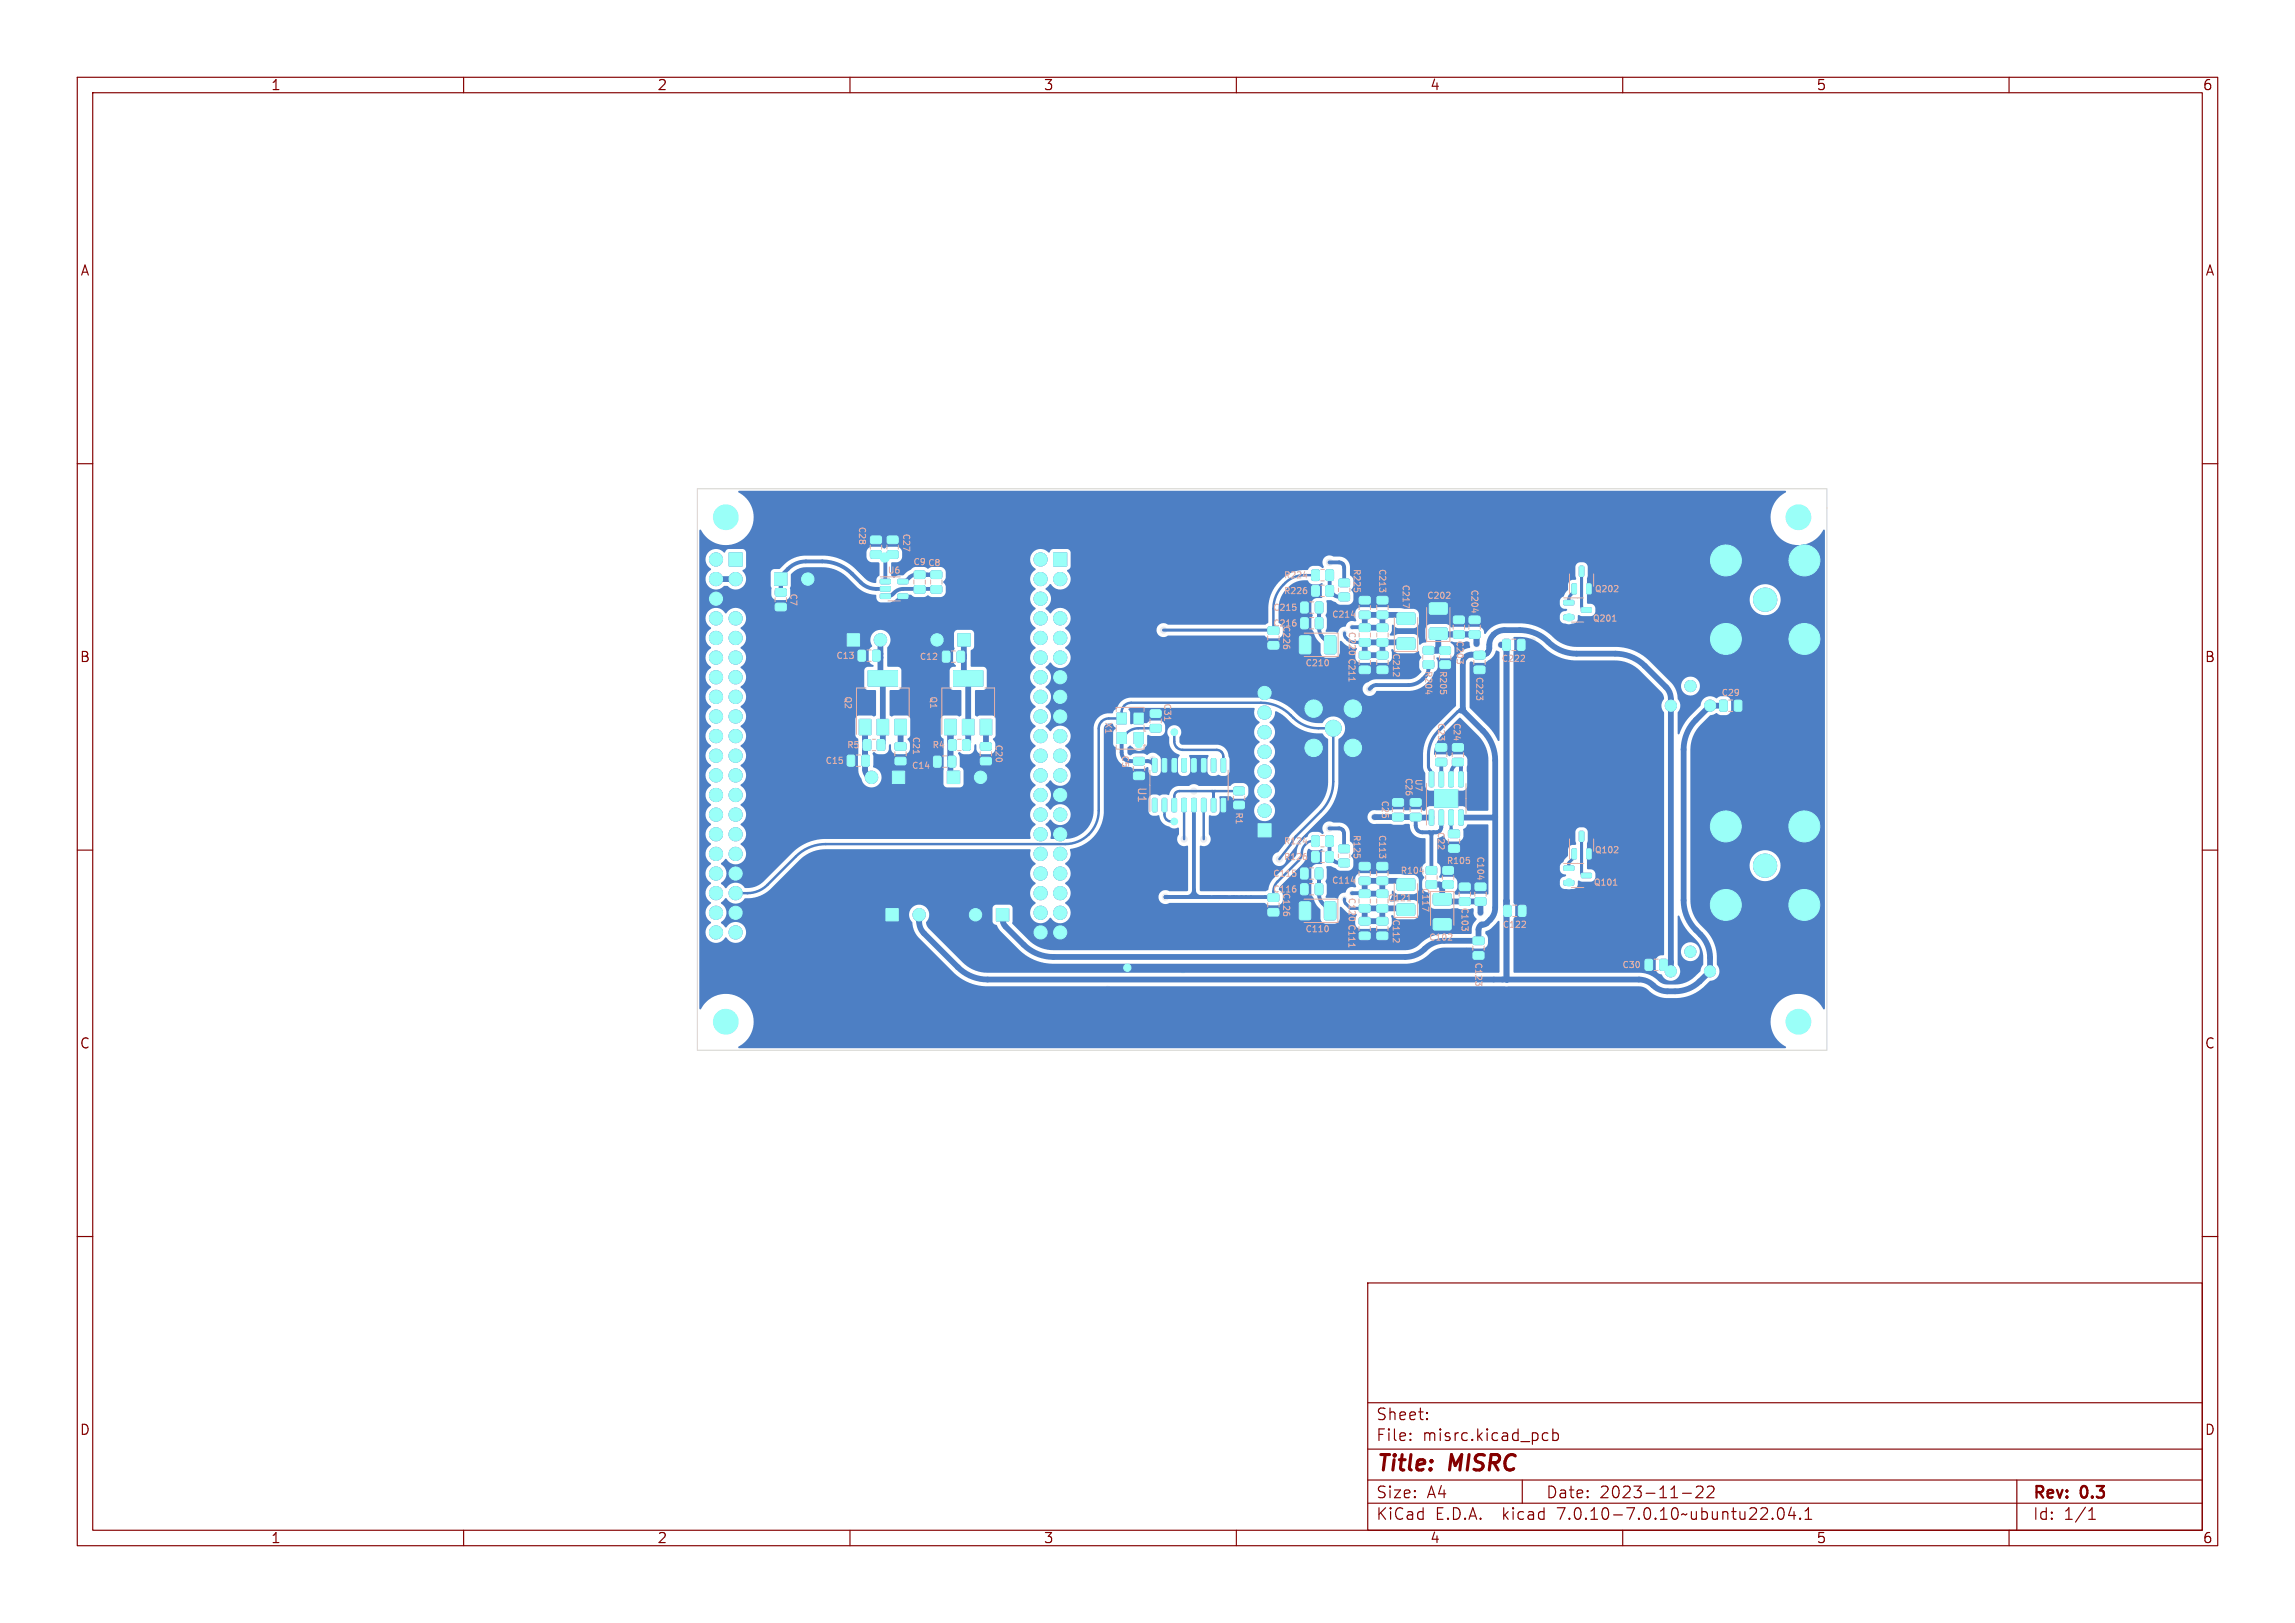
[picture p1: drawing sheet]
<svg xmlns="http://www.w3.org/2000/svg" width="297mm" height="210mm" viewBox="0 0 297 210" stroke-linecap="round" stroke-linejoin="round" font-family="sans-serif">
<defs><g id="words">
<g font-size="2.8" fill="#840000">
<text x="178" y="190.9">Title:</text>
<text x="187.7" y="190.9">MISRC</text>
</g>
<g font-size="2.1" fill="#840000">
<text x="178" y="184">Sheet:</text>
<text x="178" y="186.7">File:</text>
<text x="184.1" y="186.7">misrc.kicad_pcb</text>
<text x="178" y="196.9">KiCad</text>
<text x="178" y="194.1">Size:</text>
<text x="184.7" y="194.1">A4</text>
<text x="185.7" y="196.9">E.D.A.</text>
<text x="194.6" y="196.9">kicad</text>
<text x="200" y="194.1">Date:</text>
<text x="201.8" y="196.9">7.0.10-7.0.10~ubuntu22.04.1</text>
<text x="207" y="194.1">2023-11-22</text>
<text x="263" y="194.3">Rev:</text>
<text x="263" y="196.9">Id:</text>
<text x="267.1" y="196.9">1/1</text>
<text x="269.4" y="194.3">0.3</text>
</g>
<g font-size="1.8" fill="#840000">
<text x="35" y="11.9">1</text>
<text x="85" y="11.9">2</text>
<text x="135" y="11.9">3</text>
<text x="185" y="11.9">4</text>
<text x="235" y="11.9">5</text>
<text x="285" y="11.9">6</text>
<text x="10.3" y="35.9">A</text>
<text x="285.4" y="35.9">A</text>
<text x="10.3" y="85.9">B</text>
<text x="285.3" y="85.9">B</text>
<text x="10.3" y="135.9">C</text>
<text x="285.3" y="135.9">C</text>
<text x="10.3" y="185.9">D</text>
<text x="285.3" y="185.9">D</text>
<text x="35" y="199.9">1</text>
<text x="85" y="199.9">2</text>
<text x="135" y="199.9">3</text>
<text x="185" y="199.9">4</text>
<text x="235" y="199.9">5</text>
<text x="285" y="199.9">6</text>
</g>
<text font-size="1.4" fill="#e8b2a7" x="147.1" y="101.7" transform="rotate(90 147.1 101.7)">U1</text>
<g font-size="1.1" fill="#e8b2a7">
<text x="111" y="68.1" transform="rotate(90 111 68.1)">C28</text>
<text x="116.7" y="69" transform="rotate(90 116.7 69)">C27</text>
<text x="102.1" y="76.7" transform="rotate(90 102.1 76.7)">C7</text>
<text x="114.8" y="74.4">U6</text>
<text x="118.1" y="73.3">C9 C8</text>
<text x="166.1" y="77">R226</text>
<text x="166.1" y="75">R224</text>
<text x="175" y="73.5" transform="rotate(90 175 73.5)">R225</text>
<text x="178.3" y="73.5" transform="rotate(90 178.3 73.5)">C213</text>
<text x="181.4" y="75.6" transform="rotate(90 181.4 75.6)">C217</text>
<text x="184.6" y="77.6">C202</text>
<text x="190.3" y="76.2" transform="rotate(90 190.3 76.2)">C204</text>
<text x="206.3" y="76.8">Q202</text>
<text x="164.7" y="81.2">C216</text>
<text x="164.7" y="79.2">C215</text>
<text x="165.9" y="80.9" transform="rotate(90 165.9 80.9)">C226</text>
<text x="172.3" y="80.1">C214</text>
<text x="174.4" y="81.7" transform="rotate(90 174.4 81.7)">C220 C211</text>
<text x="188.3" y="82.8" transform="rotate(90 188.3 82.8)">C203</text>
<text x="206.1" y="80.6">Q201</text>
<text x="108.2" y="85.4">C13</text>
<text x="119" y="85.5">C12</text>
<text x="168.9" y="86.4">C210</text>
<text x="180.1" y="84.5" transform="rotate(90 180.1 84.5)">C212</text>
<text x="184.3" y="86.7" transform="rotate(90 184.3 86.7)">R204</text>
<text x="186.2" y="86.7" transform="rotate(90 186.2 86.7)">R205</text>
<text x="190.9" y="87.5" transform="rotate(90 190.9 87.5)">C223</text>
<text x="194.3" y="85.8">C222</text>
<text x="109.2" y="90" transform="rotate(90 109.2 90)">Q2</text>
<text x="118" y="95.3" transform="rotate(90 118 95.3)">C21</text>
<text x="120.2" y="90" transform="rotate(90 120.2 90)">Q1</text>
<text x="142.9" y="93.4" transform="rotate(90 142.9 93.4)">X1</text>
<text x="150.5" y="90.9" transform="rotate(90 150.5 90.9)">C31</text>
<text x="185.9" y="93.5" transform="rotate(90 185.9 93.5)">C23</text>
<text x="188" y="93.5" transform="rotate(90 188 93.5)">C24</text>
<text x="222.7" y="90.2">C29</text>
<text x="106.8" y="99">C15</text>
<text x="109.6" y="97">R5</text>
<text x="117.9" y="99.6">C14</text>
<text x="120.6" y="97">R4</text>
<text x="128.7" y="96.3" transform="rotate(90 128.7 96.3)">C20</text>
<text x="145" y="97.7" transform="rotate(90 145 97.7)">C5</text>
<text x="181.7" y="100.6" transform="rotate(90 181.7 100.6)">C26</text>
<text x="183" y="100.7" transform="rotate(90 183 100.7)">U7</text>
<text x="159.8" y="105" transform="rotate(90 159.8 105)">R1</text>
<text x="175" y="108" transform="rotate(90 175 108)">R125</text>
<text x="178.3" y="108" transform="rotate(90 178.3 108)">C113</text>
<text x="178.7" y="103.5" transform="rotate(90 178.7 103.5)">C25</text>
<text x="185.9" y="107.6" transform="rotate(90 185.9 107.6)">C22</text>
<text x="164.7" y="113.6">C115</text>
<text x="166.1" y="111.5">R126</text>
<text x="166.1" y="109.4">R124</text>
<text x="181.2" y="113.2">R104</text>
<text x="187.2" y="112">R105</text>
<text x="191" y="110.8" transform="rotate(90 191 110.8)">C104</text>
<text x="206.3" y="110.6">Q102</text>
<text x="164.7" y="115.6">C116</text>
<text x="165.9" y="115.5" transform="rotate(90 165.9 115.5)">C126</text>
<text x="172.3" y="114.5">C114</text>
<text x="174.4" y="116.1" transform="rotate(90 174.4 116.1)">C120 C111</text>
<text x="179.5" y="116.8">C121</text>
<text x="180.1" y="118.9" transform="rotate(90 180.1 118.9)">C112</text>
<text x="183.9" y="114.8" transform="rotate(90 183.9 114.8)">C117</text>
<text x="189" y="117.4" transform="rotate(90 189 117.4)">C103</text>
<text x="206.2" y="114.8">Q101</text>
<text x="168.9" y="120.8">C110</text>
<text x="184.9" y="121.9">C102</text>
<text x="190.8" y="124.5" transform="rotate(90 190.8 124.5)">C123</text>
<text x="194.4" y="120.2">C122</text>
<text x="209.9" y="125.4">C30</text>
</g>
</g></defs>
<g fill="none" stroke="#840000" stroke-width=".15">
<path d="M10 10h277v190h-277zM12 12h273v186h-273zM60 10v2M110 10v2M160 10v2M210 10v2M260 10v2M10 60h2M285 60h2M10 110h2M285 110h2M10 160h2"/>
<path d="M285 160h2M177 166h108v32h-108zM60 198v2M110 198v2M160 198v2M177 194.5h108M177 191.5h108M177 187.5h108M177 181.5h108M182.5 186.3h.1l-.1 .1M182.5 186.3v.1M182.5 185.5v.1"/>
<path d="M182.5 185.5h.1l-.1 .1M184.7 183.6v.1M184.7 183.6h-.1l.1 .1M184.7 182.8v.1M184.7 182.8h-.1l.1 .1M197 191.5v3M199.7 186.3l.2 .1 .4-.1M200.3 185.5l-.4-.1-.2 .1M201 185.5l.4-.1 .3 .3v.4l-.2 .2-.1 .1-.4-.1M201 184.9v1.5M210 198v2M217.7 193.2h1.2"/>
<path d="M219.5 192.4l.2-.1h.4a.41 .41 0 0 1 .2 .6l-.8 .9h.9M221 192.4l.2-.1h.3a.41 .41 0 0 1 .2 .6l-.8 .9h.9M229.4 196.5h.1l-.1 .1M229.4 196.5h-.1l.1 .1M229.4 196.5v.1M230.2 195.2a.36 .36 0 0 1 .6 .2 .77 .77 0 0 1-.4 1.2 1 1 0 0 1-.2-1.4zM231.8 195l-.3 1.1h.9M232.2 195.6v1M233 196.5v.1M233 196.5h-.1l.1 .1M233.6 196.6h.9M233.6 195.5l.4-.4v1.5"/>
<path d="M260 198v2M261 191.5v6.5M270.3 196.6h.9M270.3 195.5l.4-.4v1.5"/>
</g>
<g fill="#4d7fc4" stroke="#4d7fc4" stroke-width=".13">
<path d="M114.6 117.6h1.6v1.6h-1.6z"/>
<path d="M162.8 106.6h1.7v1.7h-1.7z"/>
<path d="M94.3 71.5h1.7v1.7h-1.7z"/>
<path d="M115.5 99.8h1.6v1.6h-1.6z"/>
<path d="M109.6 82h1.6v1.6h-1.6z"/>
<path d="M124 82h1.6v1.6h-1.6z"/>
<path d="M100.2 74.1h1.6v1.6h-1.6z"/>
<path d="M128.9 117.6h1.6v1.6h-1.6z"/>
<path d="M122.6 99.8h1.6v1.6h-1.6z"/>
<path d="M136.4 71.5h1.7v1.7h-1.7z"/>
<path d="M196.6 117.2l.6-.1 .3 .2v1l-.2 .3h-.6l-.2-.2v-1z"/>
<path d="M194.7 117.2l.6-.1 .3 .2v1l-.2 .3h-.6l-.2-.2v-1z"/>
<path d="M185.5 115.7l.2-.1h2l.1 .3v1.1l-.2 .1h-2l-.1-.2z"/>
<path d="M185.5 118.9h.2h2l.1 .2v1.1l-.2 .2-2-.1-.1-.2z"/>
<path d="M164.1 81.2l.2-.1h1.1l.1 .3v.5l-.2 .2h-1.1l-.1-.3z"/>
<path d="M164.1 83.1l.2-.1h1.1l.1 .3v.5l-.2 .2h-1.1l-.1-.3z"/>
<path d="M178.3 82.7l.1-.1h1.1l.1 .3v.6l-.2 .1h-1.1l-.1-.2z"/>
<path d="M178.3 80.8l.1-.1h1.1l.1 .3v.6l-.2 .1h-1.1l-.1-.2z"/>
<path d="M126.9 96.2l.2-.1h1.1l.1 .2v.6l-.2 .2h-1.1l-.1-.3z"/>
<path d="M126.9 98.1l.2-.1h1.1l.1 .2v.6l-.2 .2h-1.1l-.1-.3z"/>
<path d="M120.5 73.9h.2h1l.2 .2v.6l-.3 .2-1-.1-.2-.2z"/>
<path d="M120.5 75.8h.2h1l.2 .2v.6l-.3 .2-1-.1-.2-.2z"/>
<path d="M146.8 94.8h1.2v1.4h-1.2z"/>
<path d="M146.8 92.3h1.2v1.4h-1.2z"/>
<path d="M144.6 92.3h1.2v1.4h-1.2z"/>
<path d="M144.6 94.8h1.2v1.4h-1.2z"/>
<path d="M203.5 75.6l.4-.1 .1 .1v1.1l-.1 .1-.3 .1-.2-.1z"/>
<path d="M205.4 75.6l.4-.1 .1 .1v1.1l-.1 .1-.3 .1-.2-.1z"/>
<path d="M204.4 73.3h.4h.2v1.1l-.1 .2h-.4l-.1-.1z"/>
<path d="M184.2 83.7l.2-.1 1 .1 .2 .2-.1 .6-.2 .2-1-.1-.1-.2z"/>
<path d="M184.2 85.5h.2h1l.2 .2-.1 .6-.2 .2h-1l-.1-.3z"/>
<path d="M187.5 109.4l.2-.1h1l.2 .2v.6l-.3 .2h-1l-.2-.3z"/>
<path d="M187.5 107.5l.2-.1h1l.2 .2v.6l-.3 .2h-1l-.2-.3z"/>
<path d="M115.9 96.2l.2-.1h1l.2 .2-.1 .6-.2 .2h-1l-.2-.3z"/>
<path d="M115.9 98.1l.2-.1h1l.2 .2-.1 .6-.2 .2h-1l-.2-.3z"/>
<path d="M113.6 95.8l.7-.1 .2 .1v1l-.1 .3h-.6l-.3-.2v-1z"/>
<path d="M111.8 95.8l.7-.1 .2 .1v1l-.1 .3h-.7l-.2-.2v-1z"/>
<path d="M169.8 110.2h.7l.2 .1v1l-.1 .3h-.6l-.3-.2v-1z"/>
<path d="M171.6 110.2h.7l.3 .1v1l-.2 .3h-.6l-.2-.2-.1-1z"/>
<path d="M176 111.7l.1-.1h1.1l.1 .2v.6l-.2 .2h-1.1l-.1-.3z"/>
<path d="M176 113.6l.1-.1h1.1l.1 .2v.6l-.2 .2h-1.1l-.1-.3z"/>
<path d="M170.3 80l.7-.1 .2 .2v1l-.1 .3h-.6l-.3-.2v-1z"/>
<path d="M168.4 80l.7-.1 .2 .2v1l-.1 .3h-.6l-.3-.2v-1z"/>
<path d="M169.8 75.8h.7l.2 .1 .1 1-.2 .2-.6 .1-.2-.2-.1-1z"/>
<path d="M171.6 75.8h.7l.3 .1v1l-.2 .2-.6 .1-.2-.2v-1z"/>
<path d="M178.3 77.2h.1h1.1l.1 .2v.6l-.2 .2-1.1-.1-.1-.2z"/>
<path d="M178.3 79.1h.1h1.1l.1 .2v.6l-.2 .2-1.1-.1-.1-.2z"/>
<path d="M100.4 76.2l.2-.1 1 .1 .2 .2-.1 .6-.2 .1h-1l-.2-.2z"/>
<path d="M100.4 78.1l.2-.1 1 .1 .2 .2-.1 .6-.2 .1h-1l-.2-.2z"/>
<path d="M111.2 93.1h1.5v2h-1.5z"/>
<path d="M113.5 93.1h1.5v2h-1.5z"/>
<path d="M112.3 86.8h3.8v2h-3.8z"/>
<path d="M115.8 93.1h1.5v2h-1.5z"/>
<path d="M111.6 97.8l.7-.1 .2 .2v1l-.1 .2h-.6l-.3-.1v-1z"/>
<path d="M109.7 97.8l.7-.1 .2 .2v1l-.1 .2h-.6l-.3-.1v-1z"/>
<path d="M178.2 120.7l.2-.1h1.1l.1 .2v.6l-.2 .2h-1.1l-.1-.3z"/>
<path d="M178.2 118.8l.2-.1h1.1l.1 .2v.6l-.2 .2h-1.1l-.1-.3z"/>
<path d="M148.9 93.8l.2-.1 1 .1 .2 .2v.6l-.3 .1h-1l-.2-.2z"/>
<path d="M148.9 91.9l.2-.1 1 .1 .2 .2v.6l-.3 .1h-1l-.2-.2z"/>
<path d="M203.5 109.9l.4-.1 .1 .1v1.1l-.1 .1-.3 .1-.2-.1z"/>
<path d="M205.4 109.9l.4-.1 .1 .1v1.1l-.1 .1-.3 .1-.2-.1z"/>
<path d="M204.4 107.6h.4h.2v1.1l-.1 .2h-.4l-.1-.1z"/>
<path d="M190.8 84.3h.2h1l.2 .2v.6l-.3 .2h-1l-.2-.3z"/>
<path d="M190.8 86.2h.2h1l.2 .2v.6l-.3 .2h-1l-.2-.3z"/>
<path d="M176 77.2h.1h1.1l.1 .2v.6l-.2 .2-1.1-.1-.1-.2z"/>
<path d="M176 79.1h.1h1.1l.1 .2v.6l-.2 .2-1.1-.1-.1-.2z"/>
<path d="M185 104.9l.4-.1 .1 .1 .1 1.7-.1 .2h-.4l-.1-.1z"/>
<path d="M186.3 104.9l.4-.1 .1 .1v1.7l-.1 .2h-.3l-.2-.1z"/>
<path d="M187.5 104.9l.4-.1 .2 .1v1.7l-.1 .2h-.4l-.1-.1z"/>
<path d="M188.8 104.9l.4-.1 .2 .1v1.7l-.1 .2h-.4l-.1-.1z"/>
<path d="M188.8 99.9h.4l.2 .1v1.7l-.1 .1h-.4l-.1-.1z"/>
<path d="M187.5 99.9h.4l.2 .1v1.7l-.1 .1h-.4l-.1-.1z"/>
<path d="M186.3 99.9h.4l.1 .1v1.7l-.1 .1h-.3l-.2-.1z"/>
<path d="M185 99.9h.4l.1 .1 .1 1.7-.1 .1h-.4l-.1-.1z"/>
<path d="M185.7 102.2h3v2.3h-3z"/>
<path d="M180.9 82.6l.1-.1 2 .1 .1 .2v1.1l-.2 .1h-2l-.1-.2z"/>
<path d="M180.9 79.4l.1-.1h2l.1 .2v1.1l-.2 .2h-2l-.1-.3z"/>
<path d="M122.8 97.9l.7-.1 .2 .2v1l-.2 .3h-.5l-.3-.2v-1z"/>
<path d="M120.9 97.9l.7-.1 .2 .2v1l-.2 .3h-.5l-.3-.2v-1z"/>
<path d="M173.3 109.4l.2-.1h1l.1 .3v.6l-.2 .1h-1l-.2-.2z"/>
<path d="M173.3 111.2l.2-.1 1 .1 .1 .2v.6l-.2 .2-1-.1-.2-.2z"/>
<path d="M170.3 112.4l.6-.1 .3 .2v1l-.2 .2-.6 .1-.2-.2v-1z"/>
<path d="M168.4 112.4l.6-.1 .3 .2v1l-.2 .2-.6 .1-.2-.2v-1z"/>
<path d="M176 120.7l.1-.1h1.1l.1 .2v.6l-.2 .2h-1.1l-.1-.3z"/>
<path d="M176 118.8l.1-.1h1.1l.1 .2v.6l-.2 .2h-1.1l-.1-.3z"/>
<path d="M169.8 73.8l.7-.1 .2 .2 .1 1-.2 .2h-.6l-.2-.1-.1-1z"/>
<path d="M171.6 73.8l.7-.1 .3 .2v1l-.2 .2h-.6l-.2-.1v-1z"/>
<path d="M222.6 90.7l.7-.1 .2 .1v1.1l-.1 .2h-.6l-.3-.1v-1.1z"/>
<path d="M224.5 90.7l.7-.1 .2 .1v1.1l-.1 .2h-.6l-.3-.1v-1.1z"/>
<path d="M190.2 81.7l.2-.1h1l.2 .3-.1 .5-.2 .2h-1l-.2-.2z"/>
<path d="M190.2 79.8l.2-.1h1l.2 .3-.1 .5-.2 .2h-1l-.2-.2z"/>
<path d="M122.2 93.1h1.5v2h-1.5z"/>
<path d="M124.5 93.1h1.5v2h-1.5z"/>
<path d="M123.4 86.8h3.8v2h-3.8z"/>
<path d="M126.8 93.1h1.5v2h-1.5z"/>
<path d="M170.3 114.4l.6-.1 .3 .2v1l-.2 .3h-.6l-.2-.2v-1z"/>
<path d="M168.4 114.4l.6-.1 .3 .2v1l-.2 .3h-.6l-.2-.2v-1z"/>
<path d="M176 86.2h.1h1.1l.1 .2v.6l-.2 .2h-1.1l-.1-.3z"/>
<path d="M176 84.3h.1h1.1l.1 .2v.6l-.2 .2h-1.1l-.1-.3z"/>
<path d="M178.2 111.7l.2-.1h1.1l.1 .2v.6l-.2 .2h-1.1l-.1-.3z"/>
<path d="M178.2 113.6l.2-.1h1.1l.1 .2v.6l-.2 .2h-1.1l-.1-.3z"/>
<path d="M173.3 75l.2-.1h1l.2 .3-.1 .6-.2 .1h-1l-.1-.2z"/>
<path d="M173.3 76.8l.2-.1h1l.2 .3-.1 .6-.2 .2-1-.1-.1-.2z"/>
<path d="M169.8 108.2l.7-.1 .2 .2v1l-.1 .2h-.6l-.3-.1v-1z"/>
<path d="M171.6 108.2l.7-.1 .3 .2v1l-.2 .2h-.6l-.2-.1-.1-1z"/>
<path d="M123.9 84.3l.7-.1 .2 .2v1l-.1 .3h-.6l-.2-.2-.1-1z"/>
<path d="M122 84.3l.7-.1 .2 .2v1l-.1 .3h-.6l-.2-.2-.1-1z"/>
<path d="M164.1 115.7l.2-.1 1.1 .1 .1 .2v.6l-.2 .1h-1.1l-.1-.2z"/>
<path d="M164.1 117.6l.2-.1 1.1 .1 .1 .2v.6l-.2 .1h-1.1l-.1-.2z"/>
<path d="M184.6 114l.2-.1 1 .1 .1 .2v.6l-.2 .2-1-.1-.2-.2z"/>
<path d="M184.6 112.2l.2-.1h1l.1 .3v.6l-.2 .1h-1l-.2-.2z"/>
<path d="M176 82.7l.1-.1h1.1l.1 .3v.6l-.2 .1h-1.1l-.1-.2z"/>
<path d="M176 80.8l.1-.1h1.1l.1 .3v.6l-.2 .1h-1.1l-.1-.2z"/>
<path d="M185.9 96.3l.1-.1h1.1l.1 .3v.6l-.2 .1h-1.1l-.1-.2z"/>
<path d="M185.9 98.2l.1-.1h1.1l.1 .3v.6l-.2 .1h-1.1l-.1-.2z"/>
<path d="M180.8 117h.2h2l.1 .2v1.1l-.2 .2-2-.1-.1-.2z"/>
<path d="M180.8 113.8l.2-.1h2l.1 .3v1l-.2 .2h-2l-.1-.2z"/>
<path d="M171.5 116.8l1.1-.1 .3 .1v2l-.2 .2h-1.1l-.2-.1v-2z"/>
<path d="M168.2 116.8l1.2-.1 .2 .1v2l-.1 .2h-1.1l-.2-.1-.1-2z"/>
<path d="M114 75h1.1l.1 .1v.4l-.1 .1-1.1-.1-.1-.1z"/>
<path d="M114 75.9h1.1l.1 .1v.4l-.1 .1h-1.1l-.1-.1z"/>
<path d="M114 76.9h1.1l.1 .1v.4h-.1h-1.1l-.1-.1z"/>
<path d="M116.2 76.9h1.2l.1 .1v.4h-.1h-1.1l-.1-.1z"/>
<path d="M116.2 75h1.2l.1 .1v.4l-.1 .1-1.1-.1-.1-.1z"/>
<path d="M114.9 69.4l.1-.1 1.1 .1 .1 .2v.6l-.2 .2-1.1-.1-.1-.2z"/>
<path d="M114.9 71.3h.1h1.1l.1 .2v.6l-.2 .2-1.1-.1-.1-.2z"/>
<path d="M124.6 95.8l.7-.1 .3 .1v1l-.2 .3h-.6l-.2-.2v-1z"/>
<path d="M122.8 95.8l.7-.1 .2 .1 .1 1-.2 .3h-.6l-.3-.2v-1z"/>
<path d="M185 81.3l.2-.1 2 .1 .1 .2v1.1l-.2 .1h-2l-.1-.2z"/>
<path d="M185 78.1l.2-.1h2l.1 .2v1.1l-.2 .2h-2l-.1-.3z"/>
<path d="M202.4 112.1l1.2-.1 .1 .2v.3l-.2 .1h-1l-.1-.1z"/>
<path d="M202.4 114l1.2-.1 .1 .2v.3l-.2 .1h-1l-.1-.1z"/>
<path d="M204.7 113h1.2l.1 .1v.4l-.2 .1h-1.1l-.1-.2z"/>
<path d="M149.2 103.3h.4l.1 .1v1.5l-.1 .1-.3 .1-.2-.1z"/>
<path d="M150.4 103.3h.4l.2 .1v1.5l-.1 .1-.4 .1-.1-.1z"/>
<path d="M151.7 103.3h.4l.2 .1v1.5l-.1 .1-.4 .1-.1-.1z"/>
<path d="M153 103.3h.4l.1 .1v1.5l-.1 .1-.3 .1-.2-.1z"/>
<path d="M154.3 103.3h.4l.1 .1v1.5l-.1 .1-.3 .1-.2-.1z"/>
<path d="M155.5 103.3h.4l.2 .1v1.5l-.1 .1-.4 .1-.1-.1z"/>
<path d="M156.8 103.3h.4l.1 .1v1.5v.1l-.4 .1-.1-.1z"/>
<path d="M158.1 103.3h.4l.1 .1v1.5l-.1 .1-.3 .1-.2-.1z"/>
<path d="M158.1 98.2l.4-.1 .1 .1v1.6l-.1 .1h-.3l-.2-.1z"/>
<path d="M156.8 98.2l.4-.1 .1 .1v1.6v.1h-.4l-.1-.1z"/>
<path d="M155.5 98.2l.4-.1 .2 .1v1.6l-.1 .1h-.4l-.1-.1z"/>
<path d="M154.3 98.2l.4-.1 .1 .1v1.6l-.1 .1h-.3l-.2-.1z"/>
<path d="M153 98.2l.4-.1 .1 .1v1.6l-.1 .1h-.3l-.2-.1z"/>
<path d="M151.7 98.2l.4-.1 .2 .1v1.6l-.1 .1h-.4l-.1-.1z"/>
<path d="M150.4 98.2l.4-.1 .2 .1v1.6l-.1 .1h-.4l-.1-.1z"/>
<path d="M149.2 98.2l.4-.1 .1 .1v1.6l-.1 .1h-.3l-.2-.1z"/>
<path d="M190.9 116.2l.2-.1 1.1 .1 .1 .2v.6l-.2 .1h-1.1l-.1-.2z"/>
<path d="M190.9 114.3l.2-.1 1.1 .1 .1 .2v.6l-.2 .1h-1.1l-.1-.2z"/>
<path d="M159.7 103.7h.2h1l.2 .2-.1 .6-.2 .2h-1l-.1-.3z"/>
<path d="M159.7 101.9l.2-.1h1l.2 .3-.1 .6-.2 .2-1-.1-.1-.2z"/>
<path d="M186.4 85.6l.2-.1h1l.1 .2v.7l-.2 .1h-1l-.2-.2z"/>
<path d="M186.4 83.7h.2h1l.1 .2v.6l-.2 .2h-1l-.2-.3z"/>
<path d="M112.7 69.4l.2-.1 1 .1 .2 .2v.6l-.3 .2-1-.1-.2-.2z"/>
<path d="M112.7 71.3h.2h1l.2 .2v.6l-.3 .2-1-.1-.2-.2z"/>
<path d="M202.4 77.7h1.2l.1 .1v.4l-.2 .1h-1l-.1-.2z"/>
<path d="M202.4 79.6h1.2l.1 .1v.4l-.2 .1h-1l-.1-.2z"/>
<path d="M204.7 78.7l1.2-.1 .1 .2-.1 .3-.1 .1h-1.1l-.1-.1z"/>
<path d="M178.3 86.2h.1h1.1l.1 .2v.6l-.2 .2h-1.1l-.1-.3z"/>
<path d="M178.3 84.3h.1h1.1l.1 .2v.6l-.2 .2h-1.1l-.1-.3z"/>
<path d="M146.7 98.1l.2-.1h1.1l.1 .2v.6l-.2 .2h-1.1l-.1-.3z"/>
<path d="M146.7 100l.2-.1h1.1l.1 .2v.6l-.2 .2h-1.1l-.1-.3z"/>
<path d="M176 117.1l.1-.1 1.1 .1 .1 .2v.6l-.2 .1h-1.1l-.1-.2z"/>
<path d="M176 115.2l.1-.1 1.1 .1 .1 .2v.6l-.2 .1h-1.1l-.1-.2z"/>
<path d="M188.1 81.7l.2-.1h1.1l.1 .3v.5l-.2 .2h-1.1l-.1-.2z"/>
<path d="M188.1 79.8l.2-.1h1.1l.1 .3v.5l-.2 .2h-1.1l-.1-.2z"/>
<path d="M113 84.2l.7-.1 .2 .2v1l-.1 .2-.6 .1-.3-.2v-1z"/>
<path d="M111.1 84.2l.7-.1 .2 .2v1l-.1 .2-.6 .1-.3-.2v-1z"/>
<path d="M188.9 116.2l.2-.1 1 .1 .2 .2v.6l-.3 .1h-1l-.2-.2z"/>
<path d="M188.9 114.3l.2-.1 1 .1 .2 .2v.6l-.3 .1h-1l-.2-.2z"/>
<path d="M170.3 78l.7-.1 .2 .1v1.1l-.1 .2h-.6l-.3-.1v-1.1z"/>
<path d="M168.4 78l.7-.1 .2 .1v1.1l-.1 .2h-.6l-.3-.1v-1.1z"/>
<path d="M190.7 121.3l.2-.1 1 .1 .2 .2-.1 .6-.2 .1h-1l-.2-.2z"/>
<path d="M190.7 123.2l.2-.1 1 .1 .2 .2-.1 .6-.2 .1h-1l-.2-.2z"/>
<path d="M196.4 82.8l.7-.1 .2 .2 .1 1-.2 .2-.6 .1-.2-.2v-1z"/>
<path d="M194.5 82.8l.7-.1 .2 .2 .1 1-.2 .2-.6 .1-.2-.2v-1z"/>
<path d="M178.2 117.1l.2-.1 1.1 .1 .1 .2v.6l-.2 .1h-1.1l-.1-.2z"/>
<path d="M178.2 115.2l.2-.1 1.1 .1 .1 .2v.6l-.2 .1h-1.1l-.1-.2z"/>
<path d="M171.5 82.3h1.1l.3 .1v2l-.2 .2h-1.1l-.2-.1v-2z"/>
<path d="M168.2 82.3h1.2l.2 .1v2l-.1 .2h-1.1l-.2-.1-.1-2z"/>
<path d="M180.3 105.3l.1-.1h1.1l.1 .3v.6l-.2 .1h-1l-.2-.2z"/>
<path d="M180.3 103.4l.1-.1h1.1l.1 .3v.6l-.2 .1h-1l-.2-.2z"/>
<path d="M214.8 124.2l.7-.1 .3 .2v1l-.2 .2-.6 .1-.2-.2v-1z"/>
<path d="M212.9 124.2l.7-.1 .3 .2v1l-.2 .2-.6 .1-.2-.2v-1z"/>
<path d="M186.8 112.2l.2-.1h.9l.2 .3v.6l-.2 .1h-1l-.2-.2z"/>
<path d="M186.8 114l.2-.1 .9 .1 .2 .2v.6l-.2 .2-1-.1-.2-.2z"/>
<path d="M118.4 73.9h.1h1.1l.1 .2v.6l-.2 .2-1.1-.1-.1-.2z"/>
<path d="M118.4 75.8h.1h1.1l.1 .2v.6l-.2 .2-1.1-.1-.1-.2z"/>
<path d="M182.6 105.3l.1-.1h1.1l.1 .3v.6l-.2 .1h-1.1l-.1-.2z"/>
<path d="M182.6 103.4l.1-.1h1.1l.1 .3v.6l-.2 .1h-1.1l-.1-.2z"/>
<path d="M188 98.2l.2-.1h1l.2 .3v.6l-.3 .1h-1l-.2-.2z"/>
<path d="M188 96.3l.2-.1h1l.2 .3v.6l-.3 .1h-1l-.2-.2z"/>
<circle cx="118.9" cy="118.4" r=".8"/>
<circle cx="163.7" cy="104.9" r=".85"/>
<circle cx="163.7" cy="102.4" r=".85"/>
<circle cx="163.7" cy="99.8" r=".85"/>
<circle cx="163.7" cy="97.3" r=".85"/>
<circle cx="163.7" cy="94.7" r=".85"/>
<circle cx="163.7" cy="92.2" r=".85"/>
<circle cx="163.7" cy="89.7" r=".85"/>
<circle cx="228.4" cy="112" r="1.5"/>
<circle cx="233.5" cy="117.1" r="2"/>
<circle cx="233.5" cy="106.9" r="2"/>
<circle cx="223.3" cy="106.9" r="2"/>
<circle cx="223.3" cy="117.1" r="2"/>
<circle cx="92.7" cy="72.4" r=".85"/>
<circle cx="95.2" cy="74.9" r=".85"/>
<circle cx="92.7" cy="74.9" r=".85"/>
<circle cx="92.7" cy="77.5" r=".85"/>
<circle cx="95.2" cy="80" r=".85"/>
<circle cx="92.7" cy="80" r=".85"/>
<circle cx="95.2" cy="82.5" r=".85"/>
<circle cx="92.7" cy="82.5" r=".85"/>
<circle cx="95.2" cy="85.1" r=".85"/>
<circle cx="92.7" cy="85.1" r=".85"/>
<circle cx="95.2" cy="87.6" r=".85"/>
<circle cx="92.7" cy="87.6" r=".85"/>
<circle cx="95.2" cy="90.2" r=".85"/>
<circle cx="92.7" cy="90.2" r=".85"/>
<circle cx="95.2" cy="92.7" r=".85"/>
<circle cx="92.7" cy="92.7" r=".85"/>
<circle cx="95.2" cy="95.2" r=".85"/>
<circle cx="92.7" cy="95.2" r=".85"/>
<circle cx="95.2" cy="97.8" r=".85"/>
<circle cx="92.7" cy="97.8" r=".85"/>
<circle cx="95.2" cy="100.3" r=".85"/>
<circle cx="92.7" cy="100.3" r=".85"/>
<circle cx="95.2" cy="102.9" r=".85"/>
<circle cx="92.7" cy="102.9" r=".85"/>
<circle cx="95.2" cy="105.4" r=".85"/>
<circle cx="92.7" cy="105.4" r=".85"/>
<circle cx="95.2" cy="107.9" r=".85"/>
<circle cx="92.7" cy="107.9" r=".85"/>
<circle cx="95.2" cy="110.5" r=".85"/>
<circle cx="92.7" cy="110.5" r=".85"/>
<circle cx="95.2" cy="113" r=".85"/>
<circle cx="92.7" cy="113" r=".85"/>
<circle cx="95.2" cy="115.6" r=".85"/>
<circle cx="92.7" cy="115.6" r=".85"/>
<circle cx="95.2" cy="118.1" r=".85"/>
<circle cx="92.7" cy="118.1" r=".85"/>
<circle cx="95.2" cy="120.6" r=".85"/>
<circle cx="92.7" cy="120.6" r=".85"/>
<circle cx="172.5" cy="94.2" r="1.02"/>
<circle cx="175.1" cy="91.7" r="1.12"/>
<circle cx="175.1" cy="96.8" r="1.12"/>
<circle cx="170" cy="91.7" r="1.12"/>
<circle cx="170" cy="96.8" r="1.12"/>
<circle cx="221.3" cy="91.3" r=".72"/>
<circle cx="218.8" cy="88.8" r=".72"/>
<circle cx="216.2" cy="91.3" r=".72"/>
<circle cx="112.8" cy="100.6" r=".8"/>
<circle cx="113.9" cy="82.8" r=".8"/>
<circle cx="228.4" cy="77.6" r="1.5"/>
<circle cx="233.5" cy="82.7" r="2"/>
<circle cx="233.5" cy="72.5" r="2"/>
<circle cx="223.4" cy="72.5" r="2"/>
<circle cx="223.4" cy="82.7" r="2"/>
<circle cx="121.3" cy="82.8" r=".8"/>
<circle cx="104.5" cy="74.9" r=".8"/>
<circle cx="126.2" cy="118.4" r=".8"/>
<circle cx="126.9" cy="100.6" r=".8"/>
<circle cx="221.3" cy="125.7" r=".72"/>
<circle cx="218.8" cy="123.1" r=".72"/>
<circle cx="216.2" cy="125.7" r=".72"/>
<circle cx="134.7" cy="72.4" r=".85"/>
<circle cx="137.2" cy="74.9" r=".85"/>
<circle cx="134.7" cy="74.9" r=".85"/>
<circle cx="134.7" cy="77.5" r=".85"/>
<circle cx="137.2" cy="80" r=".85"/>
<circle cx="134.7" cy="80" r=".85"/>
<circle cx="137.2" cy="82.5" r=".85"/>
<circle cx="134.7" cy="82.5" r=".85"/>
<circle cx="137.2" cy="85.1" r=".85"/>
<circle cx="134.7" cy="85.1" r=".85"/>
<circle cx="137.2" cy="87.6" r=".85"/>
<circle cx="134.7" cy="87.6" r=".85"/>
<circle cx="137.2" cy="90.2" r=".85"/>
<circle cx="134.7" cy="90.2" r=".85"/>
<circle cx="137.2" cy="92.7" r=".85"/>
<circle cx="134.7" cy="92.7" r=".85"/>
<circle cx="137.2" cy="95.2" r=".85"/>
<circle cx="134.7" cy="95.2" r=".85"/>
<circle cx="137.2" cy="97.8" r=".85"/>
<circle cx="134.7" cy="97.8" r=".85"/>
<circle cx="137.2" cy="100.3" r=".85"/>
<circle cx="134.7" cy="100.3" r=".85"/>
<circle cx="137.2" cy="102.9" r=".85"/>
<circle cx="134.7" cy="102.9" r=".85"/>
<circle cx="137.2" cy="105.4" r=".85"/>
<circle cx="134.7" cy="105.4" r=".85"/>
<circle cx="137.2" cy="107.9" r=".85"/>
<circle cx="134.7" cy="107.9" r=".85"/>
<circle cx="137.2" cy="110.5" r=".85"/>
<circle cx="134.7" cy="110.5" r=".85"/>
<circle cx="137.2" cy="113" r=".85"/>
<circle cx="134.7" cy="113" r=".85"/>
<circle cx="137.2" cy="115.6" r=".85"/>
<circle cx="134.7" cy="115.6" r=".85"/>
<circle cx="137.2" cy="118.1" r=".85"/>
<circle cx="134.7" cy="118.1" r=".85"/>
<circle cx="137.2" cy="120.6" r=".85"/>
<circle cx="134.7" cy="120.6" r=".85"/>
<circle cx="195" cy="117.4" r=".4"/>
</g>
<g fill="#ececec" stroke="#ececec" stroke-width=".13">
<circle cx="150.6" cy="81.5" r=".4"/>
<circle cx="164.5" cy="81.5" r=".4"/>
<circle cx="164.8" cy="116.1" r=".4"/>
<circle cx="149.2" cy="98.3" r=".4"/>
<circle cx="150.8" cy="116.1" r=".4"/>
<circle cx="123" cy="107.7" r=".4"/>
<circle cx="197.9" cy="99.8" r=".4"/>
<circle cx="214.1" cy="96.4" r=".4"/>
<circle cx="161.9" cy="101" r=".4"/>
<circle cx="172.9" cy="132.5" r=".4"/>
<circle cx="110.9" cy="70.9" r=".4"/>
<circle cx="188.5" cy="68.5" r=".4"/>
<circle cx="171.8" cy="129.4" r=".4"/>
<circle cx="152.1" cy="89.3" r=".4"/>
<circle cx="112" cy="91.1" r=".4"/>
<circle cx="226.6" cy="96.3" r=".4"/>
<circle cx="168.9" cy="134.4" r=".4"/>
<circle cx="226.3" cy="129.8" r=".4"/>
<circle cx="182.4" cy="90.2" r=".4"/>
<circle cx="120.9" cy="102.9" r=".4"/>
<circle cx="191.5" cy="102.5" r=".4"/>
<circle cx="152.9" cy="114.6" r=".4"/>
<circle cx="169.2" cy="99.3" r=".4"/>
<circle cx="180.7" cy="108.1" r=".4"/>
<circle cx="91.8" cy="128.4" r=".4"/>
<circle cx="170.5" cy="107.1" r=".4"/>
<circle cx="106.8" cy="73.9" r=".4"/>
<circle cx="168.6" cy="120" r=".4"/>
<circle cx="230.5" cy="90.2" r=".4"/>
<circle cx="215.1" cy="69.5" r=".4"/>
<circle cx="206.8" cy="120.8" r=".4"/>
<circle cx="155.3" cy="117.6" r=".4"/>
<circle cx="199.3" cy="71" r=".4"/>
<circle cx="102.8" cy="134.5" r=".4"/>
<circle cx="102.9" cy="64.5" r=".4"/>
<circle cx="214.7" cy="133.9" r=".4"/>
<circle cx="188.2" cy="102.7" r=".4"/>
<circle cx="152.1" cy="83.1" r=".4"/>
<circle cx="122.8" cy="120.9" r=".4"/>
<circle cx="213.7" cy="78.9" r=".4"/>
<circle cx="168.6" cy="87" r=".4"/>
<circle cx="197.7" cy="134.6" r=".4"/>
<circle cx="152.1" cy="78" r=".4"/>
<circle cx="105.4" cy="76.9" r=".4"/>
<circle cx="128.3" cy="83.8" r=".4"/>
<circle cx="219.4" cy="110.1" r=".4"/>
<circle cx="187.9" cy="123.2" r=".4"/>
<circle cx="150.1" cy="107.3" r=".4"/>
<circle cx="187.7" cy="89.4" r=".4"/>
<circle cx="179.1" cy="90.7" r=".4"/>
<circle cx="176.4" cy="134.5" r=".4"/>
<circle cx="230.5" cy="95.8" r=".4"/>
<circle cx="132.8" cy="119.3" r=".4"/>
<circle cx="166.1" cy="103.5" r=".4"/>
<circle cx="180.7" cy="76.6" r=".4"/>
<circle cx="96.1" cy="127.5" r=".4"/>
<circle cx="132" cy="115.4" r=".4"/>
<circle cx="127.8" cy="106.7" r=".4"/>
<circle cx="155.7" cy="100.8" r=".4"/>
<circle cx="227.8" cy="91.3" r=".4"/>
<circle cx="189.6" cy="112.9" r=".4"/>
<circle cx="113.9" cy="115.4" r=".4"/>
<circle cx="202.5" cy="92.6" r=".4"/>
<circle cx="190.7" cy="90.2" r=".4"/>
<circle cx="140" cy="72.5" r=".4"/>
<circle cx="128.2" cy="64.4" r=".4"/>
<circle cx="187.1" cy="103.9" r=".4"/>
<circle cx="210.4" cy="134.7" r=".4"/>
<circle cx="140.4" cy="115.4" r=".4"/>
<circle cx="155.5" cy="83.1" r=".4"/>
<circle cx="110.9" cy="115.7" r=".4"/>
<circle cx="219.4" cy="75.7" r=".4"/>
<circle cx="232.5" cy="91.8" r=".4"/>
<circle cx="180.5" cy="111.6" r=".4"/>
<circle cx="179.8" cy="100.1" r=".4"/>
<circle cx="98.4" cy="134.4" r=".4"/>
<circle cx="105.1" cy="71" r=".4"/>
<circle cx="149.9" cy="100.8" r=".4"/>
<circle cx="117" cy="113.2" r=".4"/>
<circle cx="155.3" cy="92.6" r=".4"/>
<circle cx="119.8" cy="87.5" r=".4"/>
<circle cx="127.2" cy="91.2" r=".4"/>
<circle cx="176.1" cy="100.3" r=".4"/>
<circle cx="207" cy="78.5" r=".4"/>
<circle cx="217.6" cy="67.9" r=".4"/>
<circle cx="207.2" cy="131.2" r=".4"/>
<circle cx="232.4" cy="122.9" r=".4"/>
<circle cx="130.9" cy="72.4" r=".4"/>
<circle cx="114.8" cy="104.8" r=".4"/>
<circle cx="180.5" cy="68.2" r=".4"/>
<circle cx="177.7" cy="75.8" r=".4"/>
<circle cx="191.5" cy="100.7" r=".4"/>
<circle cx="116.5" cy="91.1" r=".4"/>
<circle cx="128.5" cy="121.7" r=".4"/>
<circle cx="127.3" cy="74.7" r=".4"/>
<circle cx="176" cy="107.3" r=".4"/>
<circle cx="184" cy="78.6" r=".4"/>
<circle cx="174.8" cy="125.2" r=".4"/>
<circle cx="143.3" cy="128" r=".4"/>
<circle cx="117.6" cy="84.2" r=".4"/>
<circle cx="152.8" cy="87.7" r=".4"/>
<circle cx="122.4" cy="118.6" r=".4"/>
<circle cx="159.1" cy="121.5" r=".4"/>
<circle cx="201" cy="81.4" r=".4"/>
<circle cx="173.8" cy="88.3" r=".4"/>
<circle cx="131.1" cy="87.1" r=".4"/>
<circle cx="121.4" cy="113.8" r=".4"/>
<circle cx="208.1" cy="117" r=".4"/>
<circle cx="111.3" cy="118.5" r=".4"/>
<circle cx="186.1" cy="103.9" r=".4"/>
<circle cx="186.1" cy="102.7" r=".4"/>
<circle cx="219.2" cy="131.6" r=".4"/>
<circle cx="148.8" cy="79.4" r=".4"/>
<circle cx="175.8" cy="70.6" r=".4"/>
<circle cx="104.2" cy="67.6" r=".4"/>
<circle cx="208.9" cy="120.9" r=".4"/>
<circle cx="109.2" cy="78.2" r=".4"/>
<circle cx="131.9" cy="76.1" r=".4"/>
<circle cx="223.1" cy="65.7" r=".4"/>
<circle cx="166.1" cy="93.6" r=".4"/>
<circle cx="201.4" cy="112.5" r=".4"/>
<circle cx="177.7" cy="122.3" r=".4"/>
<circle cx="116.9" cy="107.8" r=".4"/>
<circle cx="152.7" cy="132" r=".4"/>
<circle cx="197.8" cy="129.3" r=".4"/>
<circle cx="180.5" cy="125.2" r=".4"/>
<circle cx="180.7" cy="97.4" r=".4"/>
<circle cx="222.1" cy="97.9" r=".4"/>
<circle cx="234.1" cy="89.4" r=".4"/>
<circle cx="153.9" cy="70.1" r=".4"/>
<circle cx="108.4" cy="75.8" r=".4"/>
<circle cx="139.3" cy="67.8" r=".4"/>
<circle cx="107" cy="80.3" r=".4"/>
<circle cx="97.9" cy="76.7" r=".4"/>
<circle cx="158.8" cy="64.5" r=".4"/>
<circle cx="187.8" cy="94.9" r=".4"/>
<circle cx="201.1" cy="115.7" r=".4"/>
<circle cx="183" cy="100.5" r=".4"/>
<circle cx="91.6" cy="123.8" r=".4"/>
<circle cx="190.4" cy="64.9" r=".4"/>
<circle cx="114" cy="111.3" r=".4"/>
<circle cx="154.9" cy="129.9" r=".4"/>
<circle cx="135.3" cy="67.9" r=".4"/>
<circle cx="226.9" cy="93.9" r=".4"/>
<circle cx="201.4" cy="110.6" r=".4"/>
<circle cx="114.4" cy="121.5" r=".4"/>
<circle cx="199.8" cy="103.1" r=".4"/>
<circle cx="98.4" cy="73.3" r=".4"/>
<circle cx="221.8" cy="66.4" r=".4"/>
<circle cx="179.4" cy="94.2" r=".4"/>
<circle cx="204.4" cy="116.8" r=".4"/>
<circle cx="112.2" cy="77.9" r=".4"/>
<circle cx="171" cy="125.2" r=".4"/>
<circle cx="152.1" cy="66.4" r=".4"/>
<circle cx="212.4" cy="82.4" r=".4"/>
<circle cx="152.5" cy="92.7" r=".4"/>
<circle cx="201.2" cy="94.7" r=".4"/>
<circle cx="145.4" cy="106.2" r=".4"/>
<circle cx="201.6" cy="75.9" r=".4"/>
<circle cx="197.3" cy="102.7" r=".4"/>
<circle cx="185.9" cy="90" r=".4"/>
<circle cx="168.8" cy="82" r=".4"/>
<circle cx="232.9" cy="127" r=".4"/>
<circle cx="198.3" cy="82.9" r=".4"/>
<circle cx="144.9" cy="104.4" r=".4"/>
<circle cx="201.2" cy="106.3" r=".4"/>
<circle cx="167.3" cy="125.3" r=".4"/>
<circle cx="168.1" cy="128.7" r=".4"/>
<circle cx="146.8" cy="67.7" r=".4"/>
<circle cx="120.9" cy="119.8" r=".4"/>
<circle cx="229.6" cy="70.7" r=".4"/>
<circle cx="167.1" cy="72.9" r=".4"/>
<circle cx="198.1" cy="125" r=".4"/>
<circle cx="152.5" cy="119.8" r=".4"/>
<circle cx="170.1" cy="121.8" r=".4"/>
<circle cx="213.7" cy="73.2" r=".4"/>
<circle cx="127.6" cy="113.7" r=".4"/>
<circle cx="198.3" cy="117.2" r=".4"/>
<circle cx="145.9" cy="125.2" r=".4"/>
<circle cx="165.9" cy="105.5" r=".4"/>
<circle cx="188.9" cy="93.6" r=".4"/>
<circle cx="121.2" cy="71" r=".4"/>
<circle cx="144.3" cy="81.8" r=".4"/>
<circle cx="232.7" cy="96.8" r=".4"/>
<circle cx="206.8" cy="73.9" r=".4"/>
<circle cx="203.9" cy="134.7" r=".4"/>
<circle cx="97.7" cy="79.2" r=".4"/>
<circle cx="168.5" cy="121.8" r=".4"/>
<circle cx="108.8" cy="86.1" r=".4"/>
<circle cx="213.4" cy="107.7" r=".4"/>
<circle cx="215.5" cy="130.6" r=".4"/>
<circle cx="121.2" cy="67.9" r=".4"/>
<circle cx="202.3" cy="128.1" r=".4"/>
<circle cx="114.6" cy="67.8" r=".4"/>
<circle cx="188.2" cy="103.9" r=".4"/>
<circle cx="155.7" cy="78" r=".4"/>
<circle cx="202.4" cy="96.8" r=".4"/>
<circle cx="103.1" cy="80.3" r=".4"/>
<circle cx="185.9" cy="88.5" r=".4"/>
<circle cx="155.4" cy="119.8" r=".4"/>
<circle cx="144.2" cy="106.3" r=".4"/>
<circle cx="131.5" cy="93.2" r=".4"/>
<circle cx="104.7" cy="83.1" r=".4"/>
<circle cx="227.7" cy="66.2" r=".4"/>
<circle cx="146.1" cy="103.6" r=".4"/>
<circle cx="168.8" cy="116.4" r=".4"/>
<circle cx="202.3" cy="132.1" r=".4"/>
<circle cx="189.8" cy="123.1" r=".4"/>
<circle cx="209.2" cy="112.9" r=".4"/>
<circle cx="224.2" cy="127.6" r=".4"/>
<circle cx="126.6" cy="76.8" r=".4"/>
<circle cx="227.5" cy="127.1" r=".4"/>
<circle cx="203.5" cy="100.2" r=".4"/>
<circle cx="203.8" cy="120.4" r=".4"/>
<circle cx="126.6" cy="69.5" r=".4"/>
<circle cx="127.7" cy="102.6" r=".4"/>
<circle cx="190.7" cy="88" r=".4"/>
<circle cx="152.1" cy="111.3" r=".4"/>
<circle cx="208.4" cy="124" r=".4"/>
<circle cx="166.2" cy="96.4" r=".4"/>
<circle cx="209.9" cy="99.8" r=".4"/>
<circle cx="193.5" cy="134.9" r=".4"/>
<circle cx="209.2" cy="108.3" r=".4"/>
<circle cx="154.9" cy="89.7" r=".4"/>
<circle cx="154.8" cy="134.4" r=".4"/>
<circle cx="100.9" cy="70.4" r=".4"/>
<circle cx="208.5" cy="82.4" r=".4"/>
<circle cx="197.8" cy="90.7" r=".4"/>
<circle cx="151.2" cy="129.2" r=".4"/>
<circle cx="186.5" cy="110.1" r=".4"/>
<circle cx="214.5" cy="65.5" r=".4"/>
<circle cx="179.4" cy="102.7" r=".4"/>
<circle cx="190.8" cy="113" r=".4"/>
<circle cx="218.8" cy="125.7" r=".4"/>
<circle cx="143.3" cy="67.4" r=".4"/>
<circle cx="212.4" cy="116.8" r=".4"/>
<circle cx="150.7" cy="134.3" r=".4"/>
<circle cx="107.9" cy="67.9" r=".4"/>
<circle cx="216" cy="81.2" r=".4"/>
<circle cx="198.6" cy="65.9" r=".4"/>
<circle cx="173.2" cy="122.4" r=".4"/>
<circle cx="189.1" cy="131.8" r=".4"/>
<circle cx="179.1" cy="65.5" r=".4"/>
<circle cx="155.5" cy="66.8" r=".4"/>
<circle cx="187.8" cy="87.2" r=".4"/>
<circle cx="213.6" cy="122.4" r=".4"/>
<circle cx="154.4" cy="86" r=".4"/>
<circle cx="152.9" cy="73.2" r=".4"/>
<circle cx="214.2" cy="103.1" r=".4"/>
<circle cx="220.2" cy="102.4" r=".4"/>
<circle cx="130.4" cy="67.6" r=".4"/>
<circle cx="140.5" cy="64.4" r=".4"/>
<circle cx="155.3" cy="125.2" r=".4"/>
<circle cx="124.9" cy="111" r=".4"/>
<circle cx="131.4" cy="99.2" r=".4"/>
<circle cx="150.8" cy="125.2" r=".4"/>
<circle cx="159.1" cy="101" r=".4"/>
<circle cx="180.8" cy="94.9" r=".4"/>
<circle cx="98.6" cy="64.5" r=".4"/>
<circle cx="152.5" cy="117.3" r=".4"/>
<circle cx="212.3" cy="88.3" r=".4"/>
<circle cx="225.9" cy="123.6" r=".4"/>
<circle cx="131" cy="81.5" r=".4"/>
<circle cx="99.9" cy="131.4" r=".4"/>
<circle cx="218.4" cy="80.8" r=".4"/>
<circle cx="110.9" cy="102.5" r=".4"/>
<circle cx="166.2" cy="101.5" r=".4"/>
<circle cx="131.8" cy="107.3" r=".4"/>
<circle cx="153.1" cy="125.5" r=".4"/>
<circle cx="119.7" cy="78.9" r=".4"/>
<circle cx="97.6" cy="129.3" r=".4"/>
<circle cx="144.9" cy="102.2" r=".4"/>
<circle cx="124.8" cy="116.1" r=".4"/>
<circle cx="189.3" cy="78.7" r=".4"/>
<circle cx="185.4" cy="134.4" r=".4"/>
<circle cx="170.3" cy="103.5" r=".4"/>
<circle cx="174.6" cy="128.7" r=".4"/>
<circle cx="233" cy="101.2" r=".4"/>
<circle cx="142.1" cy="111.4" r=".4"/>
<circle cx="132.2" cy="103.1" r=".4"/>
<circle cx="190.1" cy="124.6" r=".4"/>
<circle cx="182.3" cy="87.2" r=".4"/>
<circle cx="219.5" cy="114.2" r=".4"/>
<circle cx="185" cy="73.7" r=".4"/>
<circle cx="207" cy="64.9" r=".4"/>
<circle cx="223.6" cy="132.3" r=".4"/>
<circle cx="146.1" cy="101.3" r=".4"/>
<circle cx="181.9" cy="112.4" r=".4"/>
<circle cx="185.4" cy="68.3" r=".4"/>
<circle cx="213.6" cy="113.3" r=".4"/>
<circle cx="123" cy="90.7" r=".4"/>
<circle cx="144" cy="111.5" r=".4"/>
<circle cx="189.1" cy="73.7" r=".4"/>
<circle cx="175.1" cy="131.3" r=".4"/>
<circle cx="154.8" cy="75.2" r=".4"/>
<circle cx="225" cy="99.9" r=".4"/>
<circle cx="167.7" cy="132.3" r=".4"/>
<circle cx="173.7" cy="102.7" r=".4"/>
<circle cx="203.8" cy="83.2" r=".4"/>
<circle cx="167.2" cy="88.9" r=".4"/>
<circle cx="167.3" cy="66.3" r=".4"/>
<circle cx="209.4" cy="129.8" r=".4"/>
<circle cx="182.4" cy="122.4" r=".4"/>
<circle cx="111.1" cy="113.3" r=".4"/>
<circle cx="187.1" cy="102.7" r=".4"/>
<circle cx="160.4" cy="134.6" r=".4"/>
<circle cx="229.7" cy="123.8" r=".4"/>
<circle cx="220.4" cy="99.4" r=".4"/>
<circle cx="131.8" cy="111.5" r=".4"/>
<circle cx="112.6" cy="106.6" r=".4"/>
<circle cx="188.9" cy="129.4" r=".4"/>
<circle cx="229.9" cy="99.8" r=".4"/>
<circle cx="111.8" cy="64.3" r=".4"/>
<circle cx="228.7" cy="69.1" r=".4"/>
<circle cx="228.9" cy="102.6" r=".4"/>
<circle cx="127.6" cy="94.6" r=".5"/>
<circle cx="191.7" cy="119.6" r=".4"/>
<circle cx="191.7" cy="84.7" r=".4"/>
<circle cx="116.5" cy="94.6" r=".5"/>
<circle cx="195.1" cy="118" r=".4"/>
<circle cx="194.3" cy="83.4" r=".4"/>
<circle cx="177.2" cy="89.2" r=".4"/>
<circle cx="177.9" cy="105.7" r=".4"/>
<circle cx="165.6" cy="111.2" r=".4"/>
<circle cx="153.2" cy="108.6" r=".4"/>
<circle cx="155.8" cy="108.6" r=".4"/>
<circle cx="114.5" cy="72.1" r=".5"/>
<circle cx="191.6" cy="118.1" r=".4"/>
<circle cx="203" cy="114.2" r=".4"/>
<circle cx="170.8" cy="115.1" r=".4"/>
<circle cx="174" cy="116.3" r=".3"/>
<circle cx="175" cy="115.6" r=".3"/>
<circle cx="191.1" cy="83.3" r=".4"/>
<circle cx="203" cy="79.9" r=".4"/>
<circle cx="170.8" cy="80.6" r=".4"/>
<circle cx="174" cy="81.9" r=".3"/>
<circle cx="175" cy="81.2" r=".3"/>
<circle cx="152" cy="106.3" r=".4"/>
<circle cx="152" cy="94.7" r=".4"/>
<circle cx="154.5" cy="102.4" r=".4"/>
<circle cx="173.9" cy="111.7" r=".4"/>
<circle cx="172" cy="107.2" r=".4"/>
<circle cx="174" cy="77.2" r=".4"/>
<circle cx="172" cy="72.8" r=".4"/>
<circle cx="147.4" cy="96.3" r=".4"/>
</g>
<g fill="none" stroke="#4d7fc4" stroke-width=".5">
<path d="M101 76.6l.4 .1M114.5 72.1l.1 .2v3M114.6 76.2h-1.4l-1-.3a5.8 5.8 0 0 1-1.9-1.7 5.4 5.4 0 0 0-3.9-1.6l-2.5 .1-1 .3a5.3 5.3 0 0 0-1.8 1.5l-.1 2M119 76.2h.1M119 76.2v.1M121.2 74.4h-2.9l-.4 .1-.7 .7-.4 .1M121.2 76.3l-4.3-.1a2.42 2.42 0 0 0-1.6 .9h-.7M168.8 78.6v2M170.7 78.6v.1M170.7 78.8h.1M170.7 79.1h.1M170.7 79.2h.1"/>
<path d="M170.7 79.4v.1M170.7 79.6v.1M170.7 79.9h.1M145.2 95.5v1.9M145.5 98.2l.3 .2 .4 .1h2.5l.6 .4a.33 .33 0 0 0 .1-.4 .33 .33 0 0 0-.2-.2M170.7 80.3v.1M170.7 80.5h.1M170.7 80.6h.1M170.7 80.8h.1M170.7 80.9h.1M170.7 81v.3M184.1 87.9l-.6 .4-.9 .3h-4.5l-.4 .1-.5 .5"/>
<path d="M184.9 86v.6M186.5 98.6h.1M186.5 98.6v2.2M187.4 82v.1M150.8 116.1h14M154.5 115.2a.92 .92 0 0 0 .9 .9M154.5 115.2a.92 .92 0 0 1-.9 .9M154.5 104.2v11M168.8 113v2.1M170.7 113v2.7l.1 .5 .2 .5 1.1 1.2M175 115.6h1.7M183.2 105.8v1a.87 .87 0 0 0 .9 .9h1.4l-.2 .1-.1 .2"/>
<path d="M184.9 107.7l.3 .1v.2M185.2 108v4.6M186.3 114.5h1.1M186.5 105.8v1.3l-.2 .4M186.8 116.5l.3 .1M187.8 100.8a1.94 1.94 0 0 1 .8-2.1l.3 .1 .1 .3 .1 1.7"/>
</g>
<path d="M170.2 74.4a5.7 5.7 0 0 0-2.9 .3 4.6 4.6 0 0 0-2.5 4.1v2.3M149.6 94.2h-2.3l-.8 .2a3.7 3.7 0 0 0-1.3 1.1M153.2 104.2v4.4M155.8 104.2v4.4M167 109.3l-1.4 1.9M167.4 108.7l.3-.5 3.2-3.2a5.4 5.4 0 0 0 1.6-3.9v-6.9h-1.9a5.1 5.1 0 0 1-3.9-2 5.4 5.4 0 0 0-3.5-1.3h-16.8a1.23 1.23 0 0 0-1.2 1.3v.8h-1.7a1.3 1.3 0 0 0-1.3 1.3v10.6a4.3 4.3 0 0 1-4.3 4.3h-31a5.4 5.4 0 0 0-3.9 1.6l-3.7 3.7a3.7 3.7 0 0 1-2.6 1.1h-1.5M168.1 111.4l-3 2.9-.3 .7v1.1M168.9 109.3l-.3 .4-.1 .6M170.2 108.8l-.6 .1-.5 .2" fill="none" stroke="#4d7fc4" stroke-width=".32"/>
<path d="M203 79.8v.1M203.7 76.2l-.1 .4a1.3 1.3 0 0 0-.6 1.4M204.7 73.9v4.5a.54 .54 0 0 0 .6 .5M150.6 81.5h13.9M189.5 92.1l-.3-.1h-.5l-2.6 2.6a4.3 4.3 0 0 0-1.2 3.1v1.5l.2 .5a1.33 1.33 0 0 1 .2 1.1M168.8 115.1h.1M168.8 115.1l.1 2.8M174.8 117.5h1.8M183.2 105.8h.1M187.8 105.8v1.6l.4 .5M203 114.2h.1" fill="none" stroke="#4d7fc4" stroke-width=".4"/>
<g fill="none" stroke="#4d7fc4" stroke-width=".75">
<path d="M92.7 74.9h2.5M101 76.5v.1M101 76.6h.1M111.9 98.3l.1 .1M111.9 94.1v5.5l.2 .6 .4 .4M113.4 84.8h.3M113.7 84.8l.2 .1v.2M113.9 82.8v4.5l.3 .7v8l-.2 .4M113.9 84.6v.2h-.2M116.5 96.6h.1M116.5 94.1v2.5M123 96l.2 .4"/>
<path d="M123 98.2l.2 .4M123 94.1v5.8l.1 .3 .3 .4M124.3 85h.2M124.5 85l.2 .2M124.7 82.9l.1 4.1 .4 .8 .1 .4v7.8l-.2 .4M124.7 84.8l-.2 .2M127.6 96.6h.1M127.6 94.1v2.5M184.9 84.2h.1M184.9 84.2h2.1M186 84.1l.1 .1M186 84.1l-.3 .1"/>
<path d="M186.1 82v1.7l-.1 .4M189.3 91.7v-5.9a1.08 1.08 0 0 1 1.1-1.1h1.6a1.02 1.02 0 0 0 .7-1.3 1.96 1.96 0 0 1 2-1.9 10.4 10.4 0 0 1 3.3 .2l.9 .3 1.1 .7a5.4 5.4 0 0 0 4 1.9h5a5.4 5.4 0 0 1 3.9 1.6l2.8 2.9 .4 .5 .1 .5v35.4l.2 .2M189.3 91.7l.2 .4 2.4 2.4a5.4 5.4 0 0 1 1.6 3.9v19.1a2.43 2.43 0 0 1-1.5 2.1 .65 .65 0 0 0-.7 .7v1.4M189.3 91.7l-.1 .2h-.1M223 91.3h-1.7l-1.8 1.8a5.4 5.4 0 0 0-1.6 3.9v19.5a5.8 5.8 0 0 0 2.2 4.4 4.2 4.2 0 0 1 1.2 3v1.8l-1.3 1.3a5 5 0 0 1-4.3 1.3l-.9-.2-.6-.4a2.8 2.8 0 0 0-2.1-1h-84.3a5.4 5.4 0 0 1-3.8-1.5l-4.4-4.4-.5-.7a3.5 3.5 0 0 1-.2-1.7M129.7 118.4a1.71 1.71 0 0 0 .4 1.5l2.4 2.3a5.4 5.4 0 0 0 3.8 1.6h45.6a4 4 0 0 0 2.9-1.4l.6-.3 1.1-.3 5.1-.1M176.6 115.6h.1M177.9 105.7h5.3M178.9 117.5v1.7h-2.3v-1.7h5.1l.2 .2M178.9 114v1.6h-2.3M181.9 114.5l-.3-.4-.4-.1h-4.6v1.6M183.2 105.7v.1"/>
<path d="M183.2 105.7l2.1 .1M185.2 114.5h1.2l.2 .1v.2M186.6 114.8v1.4l.2 .3M187 114.5h-.2l-.2 .3M187.1 116.6h4.5v1.5M193.4 105.7l.1 .1M193.4 105.7l-4.3 .1M193.5 105.6l-.1 .1M195 126.7h.1M215.3 124.8h.6M215.9 124.8l.3 .2v.2M216.2 124.5l-.1 .3h-.2"/>
</g>
<path d="M186.1 82.1h4.7M191.1 82.2v1.1M194.3 83.4h.7v43.3M195 117.7l.1 .3" fill="none" stroke="#4d7fc4" stroke-width=".8"/>
<circle cx="170.7" cy="78.7" r=".25" fill="#4d7fc4"/>
<g fill="none" stroke="#4d7fc4" stroke-width=".5">
<path d="M170.7 78.6v.1M170.7 78.7v.7M170.7 79.5v.1M170.7 79.7v.6M172 72.8h1.3a.65 .65 0 0 1 .7 .6v2M172.1 74.4v1.8a1.41 1.41 0 0 0 1.3 1h.6M147.4 95.5v.8M170.7 81.3l.1 .5 .2 .5 1.1 1.1M170.7 80.4v.2M170.7 80.6v.4M170.7 81.1h.1M170.7 81.2h.1"/>
<path d="M175 81.2h1.7M172 107.2h1.3a.65 .65 0 0 1 .6 .6v2M172.1 108.8v1.8a1.41 1.41 0 0 0 1.3 1.1h.5"/>
</g>
<path d="M178.9 79.6v1.6h-2.3M176.6 81.2h.1M178.9 83.1v1.7h-2.3v-1.7h5.1l.3 .2M182 80l-.4-.3-.4-.1h-4.6v1.6" fill="none" stroke="#4d7fc4" stroke-width=".75"/>
<path d="M175.3 83.1h1.3M203.7 110.5v.5l-.7 .7v.6M204.7 108.2v4.7l.2 .3 .4 .1" fill="none" stroke="#4d7fc4" stroke-width=".4"/>
<path d="M152 94.7v1.2a1.08 1.08 0 0 0 1.1 1.1h4.4a.87 .87 0 0 1 .8 .9v1.1M150.7 104.2v1.2a.96 .96 0 0 0 1.3 .9M156.9 102.4l.1 .2M157 102.6v1.6M157.2 102.4l-.2 .2M160.4 102.3l-7.8 .1a.65 .65 0 0 0-.6 .6v1.2" fill="none" stroke="#4d7fc4" stroke-width=".32"/>
<g fill="#4d7fc4">
<path d="M195.9 82.4h.8a4.4 4.4 0 0 1 3.2 1.4 6.1 6.1 0 0 0 4.2 1.7h4.9a4.6 4.6 0 0 1 3.3 1.4l2.6 2.6a.98 .98 0 0 1 .2 1.4 1.32 1.32 0 0 0 .3 1.3v21.3h-8.9v-.5a.8 .8 0 0 0-1.1-.5v-.1v-3.3l.1-.3v-1.2l-.2-.3-.2-.2h-.7a.65 .65 0 0 0-.5 .5v1.3a.3 .3 0 0 1-.1 .4 .74 .74 0 0 0-.9 .6v.8l-.4 .5-.2 .3-.4 .4v.7a.92 .92 0 0 0 .8 .6v.1l-.2 .1a.71 .71 0 0 0-.6 .6v.5a.72 .72 0 0 0 .9 .5l.3 .1a1.02 1.02 0 0 0 1-.4l.2-.8 .4 .2h1.2l.4-.3 .2-.3h8.9v10l-.2 .1a.78 .78 0 0 0-.9 .7v1.2a1.31 1.31 0 0 0 .8 .6 1.24 1.24 0 0 0 1.8 .6 1.24 1.24 0 0 0 .2-1.9v-6.2l.1-.1h.1a6.2 6.2 0 0 0 1.5 2.4l.9 .9 .3 .5 .3 .8h-.3a1.23 1.23 0 0 0-1.8-1 1.23 1.23 0 0 0-.2 2 1.23 1.23 0 0 0 2-.7v-.3h.3l.1 1.7-.3 .5-.1 .4-.6 .6-.6 .5-1 .4-.7 .2h-1.3a1.78 1.78 0 0 1-1.4-.6 3.4 3.4 0 0 0-2.2-.9l-16.3-.1v-6.9l.2-.5v-1.2l-.2-.4z"/>
<path d="M186 108.5l.9-.4a.92 .92 0 0 0 .7 .8h1.1a.74 .74 0 0 0 .7-.7v-.9a.84 .84 0 0 0 .5-.6h2.6l.1 .1v8.8l-.1 .2-.4-.2h-1a1 1 0 0 1-1 0h-1.1a.71 .71 0 0 1-.7 .1l-.1-.3 .4-.5v-.8a.74 .74 0 0 0-.7-.7h-1l-.4 .2h-.2l-.1-.2 .2-.4v-.7a.8 .8 0 0 0-.4-.6z"/>
<path d="M190.2 85.7l.2-.1 .4 .2h1.2l.3-.1 .2-.2a1.9 1.9 0 0 0 1.1-1.2l.1-.1 .4 .2v11.4l-.2 .1a6.7 6.7 0 0 0-1.3-1.9l-2.4-2.5z"/>
<path d="M90.6 68.5h.1a3.6 3.6 0 0 0 5.8 1 3.6 3.6 0 0 0-1-5.9l.1-.1h135.4l.1 .2a3.6 3.6 0 0 0-.9 5.8 3.6 3.6 0 0 0 5.8-1l.2 .1v9h-5.8v-.3a2 2 0 0 0-2.9-1.5 2 2 0 0 0-.3 3.3h-20.7v-.4a.73 .73 0 0 0-1-.6l-.1-.1v-3.2l.1-.3v-1.2l-.2-.3-.2-.2h-.6a.65 .65 0 0 0-.6 .5v1.2a.33 .33 0 0 1-.1 .5h-.3a.65 .65 0 0 0-.6 .6v.7l-.3 .4-.2 .5-.5 .4v.6a.73 .73 0 0 0 .8 .6l.1 .2-.2 .1a.65 .65 0 0 0-.7 .6v.4a.9 .9 0 0 0 .8 .6l.4 .1 .3-.1a.69 .69 0 0 0 .8-.6l.1-.5 .4 .1h1.2a.65 .65 0 0 0 .6-.6h20.7l.2 .2a2.01 2.01 0 0 0 3-1.7h5.8v11.2h-16.2v-.2a1.22 1.22 0 0 0-2-.8 1.22 1.22 0 0 0 .2 2.1 1.22 1.22 0 0 0 1.8-1.1h16.2v3h-12.2v-1a.74 .74 0 0 0-.7-.7h-.7l-.4 .3a1.67 1.67 0 0 0-1.4-.2 1.37 1.37 0 0 0-.7 1.1l-1.4 1.4a8.1 8.1 0 0 0-1.5 2.3l-.1-.1v-2.8a1.28 1.28 0 0 0 0-1.7 2.98 2.98 0 0 0-.8-2.1l-3-2.9a6.3 6.3 0 0 0-4.3-1.7h-5a4.8 4.8 0 0 1-3.5-1.7 6 6 0 0 0-3.9-1.3h-2.1a3 3 0 0 0-2.3 1.3h-.1a.8 .8 0 0 0-.7-.9h-1.1l-.3 .1-1.7-.1-.5 .1-.6-.5h-2a.74 .74 0 0 0-.7 .7v1.1l.1 .6-.5 .1a.38 .38 0 0 1-.5 .2v-.9l-.4-.4-2.2-.1-.5 .2h-.5l-.2-.1 .3-.5v-.7l.1-.1 .4 .3 .4 .2h1.9l.4-.2 .3-.2v-.3v-1.2l-.3-.5-.4-.1-3.1-.1-.4-.1h-1l-.4 .1-.9-.1h-1a.75 .75 0 0 0-.7 .7v.7l.1 .3-.1 .1a.95 .95 0 0 0-1.3 .7 .91 .91 0 0 0-.9 .8l-1.6-.2 .1-.5v-1.1l-.2-.5 .2-.4-.1-1.4 .2-.1a1.44 1.44 0 0 1 1 .2l.5 .3 1.2 .1a.74 .74 0 0 0 .7-.7l-.1-.8-.2-.5 .2-.5 .1-.7a.8 .8 0 0 0-.5-.6v-1.1a1.4 1.4 0 0 0-1.4-1.4h-.7a.94 .94 0 0 0-1.2 .2 .94 .94 0 0 0-.1 1.2l-.2 .1-.1-.1a1.29 1.29 0 0 0-1.1-.2 1.01 1.01 0 0 0-.7 .6 4.9 4.9 0 0 0-5.1 4.8v1.9l-.4 .3h-12.5a.92 .92 0 0 0-1.3 .1 .92 .92 0 0 0 0 1.3 .92 .92 0 0 0 1.3 0h12.4l.6 .4h1.1a.74 .74 0 0 0 .7-.7v-.7a.88 .88 0 0 0-.5-.6v-1.8a3.7 3.7 0 0 1 3.3-3.7h.5a.79 .79 0 0 0 .6 .5 1.29 1.29 0 0 0 1.1-.1 .13 .13 0 0 1 .2 0 .13 .13 0 0 1-.1 .2v.3v1.3l-.8 .1a.75 .75 0 0 0-.6 .7v1.1l.2 .4-.2 .4v1.2l.3 .5a3.7 3.7 0 0 0 .9 1.6v1.2l.3 .5 .4 .1h1.2l.3-.1 .2-.3 .1-1.7 .1-.1a2.58 2.58 0 0 0 2.1 1v.1l-.2 .4v.7a.74 .74 0 0 0 .7 .7h1l.4-.1 .9 .1h1.1l.3-.2 .3-.3v-.8a.29 .29 0 0 1 .1-.5l.4 .4 .4 .1h2l.6-.2 .1 .4a.36 .36 0 0 1 .2 .4 .36 .36 0 0 1-.2 .3v.3a1.29 1.29 0 0 0 .1 1l.2 .2-.1 .1-.5 .5-.7 .3-4.7 .1-.4 .1-.5 .2a.92 .92 0 0 0-.5 1.5 .92 .92 0 0 0 1.5-.3h4.2a3.8 3.8 0 0 0 3.3-2.5 .75 .75 0 0 0 .5-.6v-.7l-.2-.4a.22 .22 0 0 1 .4-.1l1.3 .1 .5-.3a1.29 1.29 0 0 0 .1-1 .79 .79 0 0 0-.5-.7 .16 .16 0 0 1 .1-.2 .16 .16 0 0 1 .2 0l1.3 .1 .7-.1 .2 .2v.6a2 2 0 0 0-1.8 1.9v5.6l-2.9 2.9h-11.4v-.2a1.58 1.58 0 0 0-1.4-1.3 1.58 1.58 0 0 0-1.6 .9h-.5a3.9 3.9 0 0 1-2.7-1.2 6.2 6.2 0 0 0-4.8-2.1h-16.8a1.97 1.97 0 0 0-1.8 1.4l-.3 .2-.2 .4a2.32 2.32 0 0 0-1.9 .6h-.1a1.96 1.96 0 0 0-.5 1.3v10.7a3.7 3.7 0 0 1-3.6 3.7h-1.8l-.2-.1a1.5 1.5 0 0 0-.6-1.8l.5-.6h.2a1.38 1.38 0 0 0 2.1 .3 1.38 1.38 0 0 0-.1-2.1 1.38 1.38 0 0 0-2 .5l-.7-.6v-.1a1.42 1.42 0 0 0 0-2.5l.5-.6h.2a1.38 1.38 0 0 0 2.2 .3 1.38 1.38 0 0 0-.4-2.2l.1-.1a1.4 1.4 0 0 0-.1-2.5l.1-.1a1.37 1.37 0 0 0 .2-2.2 1.37 1.37 0 0 0-2.1 .4l-.7-.5v-.2a1.42 1.42 0 0 0 0-2.4v-.2a1.4 1.4 0 0 0 0-2.4v-.1a1.4 1.4 0 0 0 0-2.4l.5-.6 .2-.1a1.38 1.38 0 0 0 2.2 .3 1.38 1.38 0 0 0-.4-2.2l.1-.1a1.4 1.4 0 0 0-.1-2.4l.1-.1a1.37 1.37 0 0 0 .2-2.2 1.37 1.37 0 0 0-2.1 .4l-.7-.6v-.1a1.42 1.42 0 0 0 0-2.5l.5-.6h.2a1.39 1.39 0 0 0 2.1 .4 1.39 1.39 0 0 0 0-2.2l.3-.2 .1-.3 .1-1.8-.2-.3-.3-.2h-1.9l-.2 .2-.2 .3a1.76 1.76 0 0 0-1.6-.4 1.39 1.39 0 0 0-.9 1.2 1.39 1.39 0 0 0 .7 1.3v.2a1.4 1.4 0 0 0 0 2.4l-.3 .4h-11.3v-.7l-.3-.6 .3-.5v-.7a.74 .74 0 0 0-.7-.7h-1.3a.32 .32 0 0 1-.6 0h-1.4l-.9 .5-.6 .5-.7 .1-.5 .2-.4-.3v-1.5l.1-.1h.6a.74 .74 0 0 0 .7-.8v-.8l-.2-.3-.4-.1h-1.2l-.5 .2-.4-.2-1.2-.1-.2 .1-.3 .2a1.26 1.26 0 0 0-.2 1l.2 .5 .3 .2 1.1 .1 .1 .1v1.6a.75 .75 0 0 0-.4 .8 .71 .71 0 0 1-.9-.1l-.6-.4-1.1-1.1a6.2 6.2 0 0 0-4.5-1.8h-2.2a4.7 4.7 0 0 0-3.3 1.7h-.7l-.2 .2-.2 .2v.9h-3.1l-.1-.4-.4-.7 .3-.2 .1-.3v-1.8l-.1-.3-.3-.2h-1.9l-.5 .5a1.38 1.38 0 0 0-2.1 .1 1.38 1.38 0 0 0 .4 2v.2a1.37 1.37 0 0 0-.4 2 1.37 1.37 0 0 0 2.1 0h.4a1.37 1.37 0 0 0 1.6 .4 1.37 1.37 0 0 0 .9-1.3h3.1l.1 1.4a1.15 1.15 0 0 0 .3 1.2l.3 .1h1.2h.2l.3-.2 .2-.5-.1-.8 .1-.3 .1-1.5a2.56 2.56 0 0 1 2-.9h2a4.7 4.7 0 0 1 3.3 1.4l1.2 1.2a4 4 0 0 0 2.5 1 .74 .74 0 0 0 .6 1l1.3-.1 .5-.3 .6-.5 .4-.1h1.1l.3 .2 .3 .1h1.1l.5-.3 .4 .3h1.3l.4-.3 .2-.4h11.3a1.41 1.41 0 0 0 .3 2.1 1.84 1.84 0 0 0-.7 1.3 1.59 1.59 0 0 0 .7 1.3 1.84 1.84 0 0 0-.7 1.3 1.59 1.59 0 0 0 .7 1.2 1.84 1.84 0 0 0-.7 1.3 1.59 1.59 0 0 0 .7 1.2 1.84 1.84 0 0 0-.7 1.3 1.59 1.59 0 0 0 .7 1.3 1.84 1.84 0 0 0-.7 1.3 1.59 1.59 0 0 0 .7 1.2v.1a1.4 1.4 0 0 0 0 2.5v.1a1.33 1.33 0 0 0-.7 1h-4.5v-2.1l-.1-.3-.3-.1h-1.6a.41 .41 0 0 1-.6 0v-.1v-3.1l1.1-.1 .3-.3 .1-2.3-.1-.3-.3-.1-1.7-.1v-2l.3-.2 .2-.4-.1-1.8-.3-.3h-1.8a.49 .49 0 0 0-.4 .5v1.6v.3l-.1 .4-.1 1.2 .1 .3 .3 .3v.2a.6 .6 0 0 0-.8 .4l.1 2.3 .3 .3h1l.1 .1v3.2a.34 .34 0 0 1-.5 0h-1.7a.49 .49 0 0 0-.5 .4v2.1h-3.9v-2.1l-.1-.3-.4-.1h-1.6a.33 .33 0 0 1-.6-.1v-3.1l1.2-.1 .3-.3v-2.3l-.1-.3-.2-.1-1.5-.1v-2.4a1.33 1.33 0 0 0 .1-1.8 1.33 1.33 0 0 0-1.8-.2 1.33 1.33 0 0 0-.2 1.8 .8 .8 0 0 0-.5 .7v1.2a1 1 0 0 0 .6 .6v.2h-.8l-.3 .2-.1 2.3 .2 .3 .2 .2h1.2l-.1 3.3a.34 .34 0 0 1-.5 0h-1.6a.49 .49 0 0 0-.5 .4v2.2l.4 .5v3.9a2.08 2.08 0 0 0 .4 1.2 1.31 1.31 0 0 0 2.2 .7 1.31 1.31 0 0 0-.7-2.2v-1.5a.28 .28 0 0 1-.1-.3 .28 .28 0 0 1 .2-.2l.6 .3a1.29 1.29 0 0 0 1-.2l.3-.2v-.7l.2-.2 .1 .1v.5a.74 .74 0 0 0 .7 .7h1.2l.4-.3 .2-.3v-.7l-.4-.7 .3-.3 .1-.2h3.9l.1 .2 .3 .4v5.8l.1 .2 .3 .2h1.8l.3-.3 .1-1.9-.1-.3-.4-.2v-1.3l-.2-.4 .2-.2 .6 .3a1.29 1.29 0 0 0 1-.2l.2-.2 .1-.7 .1-.2 .2 .1v.5a.74 .74 0 0 0 .7 .7h1.1l.5-.3 .1-.3v-.7l-.3-.7 .3-.3v-.2h4.5v.2a1.59 1.59 0 0 0 .7 1.2 1.84 1.84 0 0 0-.7 1.2 1.49 1.49 0 0 0 .7 1.3 1.84 1.84 0 0 0-.7 1.3 1.59 1.59 0 0 0 .7 1.3 1.84 1.84 0 0 0-.7 1.3 1.59 1.59 0 0 0 .7 1.2v.1a1.4 1.4 0 0 0 0 2.5 1.84 1.84 0 0 0-.7 1.3l.1 .4-.1 .2h-26.5a6.1 6.1 0 0 0-4.2 1.7l-3.7 3.7a2.9 2.9 0 0 1-2.6 .9 1.4 1.4 0 0 0-2.3 0l-.7-.5v-.1a1.42 1.42 0 0 0 0-2.5l.5-.6 .2-.1a1.38 1.38 0 0 0 2.2 .3 1.38 1.38 0 0 0-.4-2.2l.1-.1a1.4 1.4 0 0 0-.1-2.4l.1-.1a1.4 1.4 0 0 0-.1-2.4l.1-.2a1.4 1.4 0 0 0-.1-2.4l.1-.1a1.4 1.4 0 0 0-.1-2.4l.1-.1a1.4 1.4 0 0 0-.1-2.5l.1-.1a1.4 1.4 0 0 0-.1-2.4l.1-.1a1.4 1.4 0 0 0-.1-2.4l.1-.2a1.4 1.4 0 0 0-.1-2.4l.1-.1a1.4 1.4 0 0 0-.1-2.4l.1-.1a1.4 1.4 0 0 0-.1-2.5l.1-.1a1.4 1.4 0 0 0-.1-2.4l.1-.1a1.37 1.37 0 0 0 .2-2.2 1.37 1.37 0 0 0-2.1 .4l-.2-.1a1.37 1.37 0 0 0-2.1-.2 1.37 1.37 0 0 0 .3 2.2 1.97 1.97 0 0 0-.7 1 1.55 1.55 0 0 0 .7 1.5 1.97 1.97 0 0 0-.7 1.1 1.55 1.55 0 0 0 .7 1.4 1.97 1.97 0 0 0-.7 1.1 1.55 1.55 0 0 0 .7 1.5 1.97 1.97 0 0 0-.7 1 1.55 1.55 0 0 0 .7 1.5v.1a1.4 1.4 0 0 0 0 2.5v.1a1.4 1.4 0 0 0 0 2.4 1.84 1.84 0 0 0-.7 1.2 1.49 1.49 0 0 0 .7 1.3 1.97 1.97 0 0 0-.7 1.1 1.55 1.55 0 0 0 .7 1.5 1.97 1.97 0 0 0-.7 1 1.55 1.55 0 0 0 .7 1.5v.1a1.4 1.4 0 0 0 0 2.5 1.97 1.97 0 0 0-.7 1 1.55 1.55 0 0 0 .7 1.5v.1a1.4 1.4 0 0 0 0 2.4 1.97 1.97 0 0 0-.7 1.1 1.55 1.55 0 0 0 .7 1.5v.1a1.4 1.4 0 0 0 0 2.4 1.97 1.97 0 0 0-.7 1.1 1.55 1.55 0 0 0 .7 1.5 1.97 1.97 0 0 0-.7 1 1.38 1.38 0 0 0 1 1.5 1.38 1.38 0 0 0 1.6-.6 1.84 1.84 0 0 0 1.3 .7 1.37 1.37 0 0 0 1.1-2.1 1.37 1.37 0 0 0-2.3 .1l-.7-.5v-.2a1.42 1.42 0 0 0 0-2.4l.5-.7h.2a1.44 1.44 0 0 0 2.4 0 4.3 4.3 0 0 0 3.4-1.3l3.7-3.6a4.8 4.8 0 0 1 3.4-1.4h26.4l.1 .1a1.51 1.51 0 0 0 .6 1.7 1.84 1.84 0 0 0-.7 1.3 1.59 1.59 0 0 0 .7 1.3v.1a1.4 1.4 0 0 0 0 2.4 1.84 1.84 0 0 0-.7 1.3 1.39 1.39 0 0 0 1.1 1.3 1.39 1.39 0 0 0 1.5-.7 1.83 1.83 0 0 0 1.3 .8 1.39 1.39 0 0 0 1.3-1.1 1.39 1.39 0 0 0-.7-1.5l.1-.2a1.4 1.4 0 0 0-.1-2.4l.1-.1a1.4 1.4 0 0 0-.1-2.4l.1-.1a1.4 1.4 0 0 0 .6-1.8l.1-.1a5 5 0 0 0 4.2-5l.1-10.5a.65 .65 0 0 1 .7-.7h.4l.2 .4 .2 .2v.1l-.3 .4v1.6l.3 .5v.7l.1 .5a1.95 1.95 0 0 0 1.9 1.3l.4 .2h1.1l.7-.2 .2 .9 .4 .2h.4a.65 .65 0 0 0 .6-.6v-1.6a1.1 1.1 0 0 0-1.8-.5l-.5-.2h-1l-.3 .1a.36 .36 0 0 1-.5 .1 .36 .36 0 0 1-.2-.3v-.6l.2-.2a.22 .22 0 0 1 .2-.1 .22 .22 0 0 1 .2 .1 1 1 0 0 0 .9 .6 1 1 0 0 0 .9-.6l.1-.3 .1-1.2 .5 .1h1.3l.4-.4 .1-.9a.74 .74 0 0 0-.7-.7h-1.2l-.5 .4h-1.2l-.9 .1v-.1l-.1-1.4-.1-.3a.24 .24 0 0 1 .1-.3 .24 .24 0 0 1 .3 0h15.8l.1 .1a1.51 1.51 0 0 0 .6 1.7 1.97 1.97 0 0 0-.7 1.1 1.55 1.55 0 0 0 .7 1.5v.1a1.4 1.4 0 0 0 0 2.4 1.97 1.97 0 0 0-.7 1.1v.2h-3.2v-1.6l-.1-.3a1.56 1.56 0 0 0-1.5-1.5h-4.4a.44 .44 0 0 1-.5-.5v-.5a.92 .92 0 0 0 0-1.3 .92 .92 0 0 0-1.3 0 .92 .92 0 0 0 0 1.3v.5a1.9 1.9 0 0 0 1.4 1.8l-.3 .5v1.6a.65 .65 0 0 0 .6 .6h.5a.65 .65 0 0 0 .5-.6v-1.6l-.1-.4v-.1h2.4l.1 .1-.1 .4-.1 1.6 .2 .4 .4 .2h.5l.4-.2 .4 .2h.4a.65 .65 0 0 0 .6-.6h3.2a1.58 1.58 0 0 0 .7 1.3v.1a1.4 1.4 0 0 0 0 2.4 1.97 1.97 0 0 0-.7 1.1 1.37 1.37 0 0 0 2 1.4 1.37 1.37 0 0 0 0-2.4 1.97 1.97 0 0 0 .7-1.1 1.49 1.49 0 0 0-.7-1.5v-.1a1.4 1.4 0 0 0 0-2.4 1.97 1.97 0 0 0 .7-1.1 1.49 1.49 0 0 0-.7-1.5 1.97 1.97 0 0 0 .7-1 1.49 1.49 0 0 0-.7-1.5 1.97 1.97 0 0 0 .7-1.1v-.3a4.2 4.2 0 0 1 2.1 1.4 5.8 5.8 0 0 0 4.1 1.5l.7 .7v5.4a4.8 4.8 0 0 1-1.4 3.4l-3.3 3.3-.7 1.1-1 1.3a.93 .93 0 0 0-.9 1 .93 .93 0 0 0 1.1 .9 .93 .93 0 0 0 .8-1.1l1.1-1.3 .5-.9 3.3-3.4a6.1 6.1 0 0 0 1.8-4.3v-5.5a1.62 1.62 0 0 0 .9-1.4l11.4 .1a5 5 0 0 0-1.3 3.3v1.7l.3 .8v1.6a.65 .65 0 0 0 .5 .6h.5l.4-.1 .4 .1h.5l.4-.1 .3 .1h.5l.5-.1 .3 .1h.5l.4-.2 .2-.4-.1-3.7-.2-.2-.3-.2-1.4 .1a.38 .38 0 0 1-.6 0l-1.3-.1-.3 .1-.1-.2a3.6 3.6 0 0 1 .8-2.1l2.6-2.5 2.3 2.3a4.6 4.6 0 0 1 1.3 3.2v6.4l-.1 .1h-2.5a.93 .93 0 0 0-.7-.6h-.5l-.4 .2-.4-.2h-.5l-.4 .2-.4-.2h-.4l-.4 .2-.4-.2h-.5l-.3 .1-.2 .3a.22 .22 0 0 1-.3 .2l-.5-.2h-1l-.4 .1-.9-.1h-1l-.4 .1h-1.9a.9 .9 0 0 0-1.1 .9 .9 .9 0 0 0 1.1 .9h1.9l.4 .1h1l.4-.1 .6 .1a1.72 1.72 0 0 0 1.6 1.7l.4 .1 .1 .1v3.1a.8 .8 0 0 0-.5 .6 1.29 1.29 0 0 0 .2 1.1l.1 .2-.2 .4-.1 .8a.84 .84 0 0 0 1 .7v1.5l.1 .3 .3 .2 2.2 .1 1-.1 .4 .1h1.1a.44 .44 0 0 1 .6 0v.7h-7.1v-1.2l-.1-.4-.3-.2h-2.2l-.6 .2h-.5a.28 .28 0 0 1 .2-.5v-.9l.1-.1 .7 .5h2a.74 .74 0 0 0 .7-.7v-1.2l-.1-.3-.3-.2-2-.2h-1.4l-.4-.1h-1l-.4 .1-.9-.1h-1.3l-.3 .3-.1 .3v.8l.1 .3-.1 .1a.95 .95 0 0 0-1.3 .7 .9 .9 0 0 0-1 .8l-1.5-.2 .1-.5v-1.1l-.2-.5 .2-.3-.1-1.5 .2-.1a1.44 1.44 0 0 1 1 .2l.5 .4h1.1a.74 .74 0 0 0 .7-.7v-.8l-.2-.4 .1-.2a1.29 1.29 0 0 0 .1-1.1 .8 .8 0 0 0-.4-.6v-1.1a1.4 1.4 0 0 0-1.4-1.4h-.7a.94 .94 0 0 0-1.2 .2 .94 .94 0 0 0-.1 1.2l-.2 .1-.1-.1a1.29 1.29 0 0 0-1.1-.2 .87 .87 0 0 0-.7 .7l-.2 .1a2.41 2.41 0 0 0-1.2 2.2l-.2 .3-2.9 2.8-.4 .7-.2 .7-.3 .2h-8.4l-.1-.2v-5.6l.1-.1a.93 .93 0 0 0 1.1-.3 .93 .93 0 0 0-.1-1.2v-2.3l.2-.1 .7 .1a.65 .65 0 0 0 .5-.6v-2h1.4l.5 .3 1.2 .1a.74 .74 0 0 0 .7-.7l-.1-.9-.2-.3-.3-.2h-1.3l-.5 .4h-4.1a.97 .97 0 0 0-1.3 0h-1.3a1.41 1.41 0 0 0-1.2 1.2l-.8-.1-.5 .2-.3-.2h-.5a.65 .65 0 0 0-.6 .6v1.6l.2 .3 .4 .2h.8a1.64 1.64 0 0 0 1.4 1.5 1.09 1.09 0 0 0 1.1 .1l.1 .8a.94 .94 0 0 0-.1 1.2 .94 .94 0 0 0 1.2 .3l.1 .1-.1 5.7-.1 .1h-2.2a.93 .93 0 0 0-1.5 .8 .93 .93 0 0 0 1.5 .7h12.2l.6 .3h1.1l.4-.1 .3-.3v-.9a.88 .88 0 0 0-.5-.7l.3-.5 2.7-2.7a2.53 2.53 0 0 0 .7-1.8 .22 .22 0 0 1 .1-.2 .22 .22 0 0 1 .2 0l.4 .1a1.29 1.29 0 0 0 1.1-.1 .13 .13 0 0 1 .2 0 .13 .13 0 0 1-.1 .2l-.1 .3 .1 1.3-.8 .1a.75 .75 0 0 0-.6 .7v1.2l.2 .4-.2 .3v1.2l.2 .5a3.7 3.7 0 0 0 1 1.6l.1 1.4 .2 .3 .3 .1h1.3l.4-.3 .2-.3v-1.5l.1-.1 .9 .8 1.2 .2v.1l-.2 .5a1.15 1.15 0 0 0 .3 1.1l.4 .2h1l.4-.1 .9 .1h1a.74 .74 0 0 0 .7-.7v-.7a.2 .2 0 0 1-.1-.2 .2 .2 0 0 1 .2-.2 1.12 1.12 0 0 0 .8 .6l2-.1 .5-.2 .1-.4h7.1l.3 .5a.3 .3 0 0 1-.2 .5l-.3 .5-.1 1-3.6 .1a5.5 5.5 0 0 0-3.5 1.6l-.8 .4h-.6h-45.6a4.6 4.6 0 0 1-3.2-1.3l-2.1-2.1v-2l-.1-.3-.3-.1h-1.7l-.3 .1-.2 .3 .1 1.9 .2 .2 .3 .1 .4 .7 2.4 2.4a6.3 6.3 0 0 0 4.6 1.9h45.5a5.2 5.2 0 0 0 3.6-1.7l.8-.3 .6-.1h3.5l.4 .1h1.3l.3-.2 .2-.5v-.7l-.4-.5v-.3l.8-.4 .9-.9h.1l.1 6.5-.2 .2h-66.1a4.6 4.6 0 0 1-3.3-1.4l-4.3-4.4-.2-.3-.2-.4a1.33 1.33 0 0 0 .1-1.9 1.33 1.33 0 0 0-1.9 0 1.33 1.33 0 0 0 .1 1.9 2.99 2.99 0 0 0 .8 2l4.4 4.4a6.3 6.3 0 0 0 4.6 1.8h84.2a1.81 1.81 0 0 1 1.3 .6 3.5 3.5 0 0 0 2.3 .9 5.8 5.8 0 0 0 4.9-1.5l.7-.7a1.28 1.28 0 0 0 1.1-.7 1.28 1.28 0 0 0-.2-1.4v-1a5.1 5.1 0 0 0-1.6-3.5l-.5-.6a4.6 4.6 0 0 1-1.3-3.2v-19.5a4.6 4.6 0 0 1 1.3-3.2l1.3-1.3 .8-.2 .4 .2h.7a.74 .74 0 0 0 .7-.7h12.2v20.2h-5.8v-.3a2.01 2.01 0 0 0-3.1-1.3 2.01 2.01 0 0 0 .2 3.4 2.01 2.01 0 0 0 2.9-1.8h5.8v18.5l-.2 .1a3.6 3.6 0 0 0-5.8-.9 3.6 3.6 0 0 0 .9 5.8l-.1 .1h-135.4l-.1-.2a3.6 3.6 0 0 0 .9-5.8 3.6 3.6 0 0 0-5.8 1l-.1-.1z"/>
</g>
<g fill="none" stroke="#e8b2a7" stroke-width=".13">
<path d="M100.3 77.3v.6M112.6 70.5v.6M113.9 74.6h1.8M114.1 70.5v.6M114.8 70.5v.6M114.9 77.8h1.6M116.3 70.5v.6M118.3 75v.6M119.7 75v.6M120.4 75v.6M121.9 75v.6M167.7 78.6v.3"/>
<path d="M168.7 74.5h.5M169.1 76.4v.3M169.5 79.9h.5M169.5 77.9h.5M169.5 79.3h.5M170.9 77.2h.5M170.9 75.7h.5M170.9 75.2h.5M170.9 73.7h.5M173.2 76.1v.5M174.7 76.1v.5M174.9 79.6h.5"/>
<path d="M175.3 76.5h.4M175.9 78.4v.5M177.4 78.4v.5M178.2 78.4v.5M178.6 76.5h.4M179.3 76.1v.5l-.3-.3M179.6 78.4v.5M180.4 79.9v4.4h3.1v-4.4M182.4 78.1v.5l-.8-.3M184.6 78.6v4.4h3v-4.4M187.2 77.4h.4M187.6 76.7v.3"/>
<path d="M190.7 78.8v.5M202.4 77.4h2.6M203.1 74.3v2.6M206.2 74.3v1.6M208.9 76.6h.5M209.3 75.8v.3M110.8 97.7h.5M110.8 99.2h.5M112.1 89h-1.3v6M112.2 85.6h.5M112.2 84.1h.5M112.9 95.7h.4"/>
<path d="M112.9 97.1h.4M115.8 97.3v.5M116.4 89h1.3v3.8M117.3 97.3v.5M118.2 97.1v.4M122 97.8h.5M122 99.3h.5M123.1 84.2h.6M123.1 85.7h.6M123.1 89h-1.2v6M123.9 95.7h.5M123.9 97.1h.5"/>
<path d="M126.8 97.3v.5M127.4 89h1.3v3.8M144.5 96.4v.5h3.6v-.5h.2M144.5 92.1v-.6h3.6v.6M144.5 93.9v.7M146.7 99.2v.5M148.1 93.9v.7h.2M148.1 99.2v.5M148.8 99.7v5.4M148.8 93v.5M150.3 93v.5M150.7 92.8v.4"/>
<path d="M158.9 99.7v3.8M164.1 82.3v.5M166.2 83.9h.3M167.7 80.6v.3M168.8 81.9h4.4v3h-4.4M169.5 81.4h.5M171.9 85.5v.5M174.6 87.7v.4M175.9 81.9v.5M175.9 85.5v.5M177.4 81.9v.5M177.4 85.5v.5"/>
<path d="M178.2 81.9v.5M178.2 85.5v.5M179.6 81.9v.5M179.6 85.5v.5M180.3 87v.5M180.8 87.5h.2M184.1 84.8v.5M184.8 89.3v.5M185.6 84.8v.5M185.8 97.4v.5M186.3 84.9v.4M186.5 89.7h.3"/>
<path d="M187.2 97.4v.5M187.8 84.9v.4M187.9 97.4v.5M188.1 80.9v.5M188.6 85.8h.4M189.4 85.4v.4l-.3-.2M189.4 97.4v.5M189.5 80.9v.5M190.1 80.9v.5M190.7 85.5v.5M191.2 90.5h.3M191.6 80.9v.5"/>
<path d="M191.9 90v.5l-.3-.2M192.2 85.5v.5M195.6 82.7h.6M195.6 84.2h.6M196.8 85.6h.5M197.3 84.9v.2M203.4 80.5h1.6M208.7 80.4h.4M223.7 92h.5M159.6 103v.5M161.1 103v.5M164.1 116.8v.6"/>
<path d="M166.2 118.4h.3M167.7 113v.3M167.7 115v.3M168.6 108.9h.5M168.8 116.3h4.3v3.1h-4.3M169.1 110.8v.4M169.5 112.3h.5M169.5 113.8h.5M169.5 114.3h.5M169.5 115.8h.5M170.9 111.6h.5M170.9 110.1h.5"/>
<path d="M170.9 109.6h.5M170.9 108.1h.5M171.9 119.9v.5M173.2 110.5v.5M174.7 110.5v.5M174.9 114h.5M175.3 111h.3M175.9 112.8v.5M175.9 116.3v.5M175.9 119.9v.5M177.3 112.8v.5M177.3 116.3v.5"/>
<path d="M177.3 119.9v.5M178.2 112.8v.5M178.2 116.3v.5M178.2 119.9v.5M178.6 111h.3M179.3 110.5v.5l-.3-.3M179.6 112.8v.5M179.6 119.9v.5M180.2 104.5v.5M180.4 114.3v4.4h3.1v-4.4M181.7 104.5v.5M182.1 116.6h.5"/>
<path d="M182.5 104.5v.5M183.8 112.7h.5M183.9 104.5v.5M184.5 113.3v.5M184.6 101.4v5.4M184.9 117.4v.5l-.8-.4M185.1 119.7v-4.4h3v4.4M186 113.3v.5M186.7 113.3v.5M187.4 108.6v.5M188.1 113.3v.5M188.8 115.4v.6"/>
<path d="M188.9 108.6v.5M189.7 101.4v3.9M190 119.9v.5l-.3-.3M190.2 111.3v.4M190.3 115.4v.6M190.9 115.4v.6M191.5 113.3v.5M192.3 115.4v.6M195.8 117.1h.5M195.8 118.6h.5M196.9 120h.5M197.4 119.3v.2"/>
<path d="M202.4 111.7h2.6M203.1 108.6v2.6M203.4 114.8h1.6M206.2 108.6v.8M208.8 114.5h.5M208.9 110.3h.5M209.3 109.6v.3M174.6 122.1v.4M180.3 121.4v.5M180.8 121.9h.2M187.4 121.6h.5M187.9 120.9v.3"/>
<path d="M189.3 120.4h.3M190.6 122.4v.5M191.1 127.5h.3M191.8 127v.5l-.3-.3M192.1 122.4v.5M214.1 124.1h.5M214.1 125.6h.5"/>
</g>
<g fill="#9afff8" stroke="#9afff8" stroke-width=".13">
<path d="M114.6 117.6h1.6v1.6h-1.6z"/>
<path d="M162.8 106.6h1.7v1.7h-1.7z"/>
<path d="M94.3 71.5h1.7v1.7h-1.7z"/>
<path d="M115.5 99.8h1.6v1.6h-1.6z"/>
<path d="M109.6 82h1.6v1.6h-1.6z"/>
<path d="M124 82h1.6v1.6h-1.6z"/>
<path d="M100.2 74.1h1.6v1.6h-1.6z"/>
<path d="M128.9 117.6h1.6v1.6h-1.6z"/>
<path d="M122.6 99.8h1.6v1.6h-1.6z"/>
<path d="M136.4 71.5h1.7v1.7h-1.7z"/>
<path d="M196.6 117.2l.6-.1 .3 .2v1l-.2 .3h-.6l-.2-.2v-1z"/>
<path d="M194.7 117.2l.6-.1 .3 .2v1l-.2 .3h-.6l-.2-.2v-1z"/>
<path d="M185.5 115.7l.2-.1h2l.1 .3v1.1l-.2 .1h-2l-.1-.2z"/>
<path d="M185.5 118.9h.2h2l.1 .2v1.1l-.2 .2-2-.1-.1-.2z"/>
<path d="M164.1 81.2l.2-.1h1.1l.1 .3v.5l-.2 .2h-1.1l-.1-.3z"/>
<path d="M164.1 83.1l.2-.1h1.1l.1 .3v.5l-.2 .2h-1.1l-.1-.3z"/>
<path d="M178.3 82.7l.1-.1h1.1l.1 .3v.6l-.2 .1h-1.1l-.1-.2z"/>
<path d="M178.3 80.8l.1-.1h1.1l.1 .3v.6l-.2 .1h-1.1l-.1-.2z"/>
<path d="M126.9 96.2l.2-.1h1.1l.1 .2v.6l-.2 .2h-1.1l-.1-.3z"/>
<path d="M126.9 98.1l.2-.1h1.1l.1 .2v.6l-.2 .2h-1.1l-.1-.3z"/>
<path d="M120.5 73.9h.2h1l.2 .2v.6l-.3 .2-1-.1-.2-.2z"/>
<path d="M120.5 75.8h.2h1l.2 .2v.6l-.3 .2-1-.1-.2-.2z"/>
<path d="M146.8 94.8h1.2v1.4h-1.2z"/>
<path d="M146.8 92.3h1.2v1.4h-1.2z"/>
<path d="M144.6 92.3h1.2v1.4h-1.2z"/>
<path d="M144.6 94.8h1.2v1.4h-1.2z"/>
<path d="M203.5 75.6l.4-.1 .1 .1v1.1l-.1 .1-.3 .1-.2-.1z"/>
<path d="M205.4 75.6l.4-.1 .1 .1v1.1l-.1 .1-.3 .1-.2-.1z"/>
<path d="M204.4 73.3h.4h.2v1.1l-.1 .2h-.4l-.1-.1z"/>
<path d="M184.2 83.7l.2-.1 1 .1 .2 .2-.1 .6-.2 .2-1-.1-.1-.2z"/>
<path d="M184.2 85.5h.2h1l.2 .2-.1 .6-.2 .2h-1l-.1-.3z"/>
<path d="M187.5 109.4l.2-.1h1l.2 .2v.6l-.3 .2h-1l-.2-.3z"/>
<path d="M187.5 107.5l.2-.1h1l.2 .2v.6l-.3 .2h-1l-.2-.3z"/>
<path d="M115.9 96.2l.2-.1h1l.2 .2-.1 .6-.2 .2h-1l-.2-.3z"/>
<path d="M115.9 98.1l.2-.1h1l.2 .2-.1 .6-.2 .2h-1l-.2-.3z"/>
<path d="M113.6 95.8l.7-.1 .2 .1v1l-.1 .3h-.6l-.3-.2v-1z"/>
<path d="M111.8 95.8l.7-.1 .2 .1v1l-.1 .3h-.7l-.2-.2v-1z"/>
<path d="M169.8 110.2h.7l.2 .1v1l-.1 .3h-.6l-.3-.2v-1z"/>
<path d="M171.6 110.2h.7l.3 .1v1l-.2 .3h-.6l-.2-.2-.1-1z"/>
<path d="M176 111.7l.1-.1h1.1l.1 .2v.6l-.2 .2h-1.1l-.1-.3z"/>
<path d="M176 113.6l.1-.1h1.1l.1 .2v.6l-.2 .2h-1.1l-.1-.3z"/>
<path d="M170.3 80l.7-.1 .2 .2v1l-.1 .3h-.6l-.3-.2v-1z"/>
<path d="M168.4 80l.7-.1 .2 .2v1l-.1 .3h-.6l-.3-.2v-1z"/>
<path d="M169.8 75.8h.7l.2 .1 .1 1-.2 .2-.6 .1-.2-.2-.1-1z"/>
<path d="M171.6 75.8h.7l.3 .1v1l-.2 .2-.6 .1-.2-.2v-1z"/>
<path d="M178.3 77.2h.1h1.1l.1 .2v.6l-.2 .2-1.1-.1-.1-.2z"/>
<path d="M178.3 79.1h.1h1.1l.1 .2v.6l-.2 .2-1.1-.1-.1-.2z"/>
<path d="M100.4 76.2l.2-.1 1 .1 .2 .2-.1 .6-.2 .1h-1l-.2-.2z"/>
<path d="M100.4 78.1l.2-.1 1 .1 .2 .2-.1 .6-.2 .1h-1l-.2-.2z"/>
<path d="M111.2 93.1h1.5v2h-1.5z"/>
<path d="M113.5 93.1h1.5v2h-1.5z"/>
<path d="M112.3 86.8h3.8v2h-3.8z"/>
<path d="M115.8 93.1h1.5v2h-1.5z"/>
<path d="M111.6 97.8l.7-.1 .2 .2v1l-.1 .2h-.6l-.3-.1v-1z"/>
<path d="M109.7 97.8l.7-.1 .2 .2v1l-.1 .2h-.6l-.3-.1v-1z"/>
<path d="M178.2 120.7l.2-.1h1.1l.1 .2v.6l-.2 .2h-1.1l-.1-.3z"/>
<path d="M178.2 118.8l.2-.1h1.1l.1 .2v.6l-.2 .2h-1.1l-.1-.3z"/>
<path d="M148.9 93.8l.2-.1 1 .1 .2 .2v.6l-.3 .1h-1l-.2-.2z"/>
<path d="M148.9 91.9l.2-.1 1 .1 .2 .2v.6l-.3 .1h-1l-.2-.2z"/>
<path d="M203.5 109.9l.4-.1 .1 .1v1.1l-.1 .1-.3 .1-.2-.1z"/>
<path d="M205.4 109.9l.4-.1 .1 .1v1.1l-.1 .1-.3 .1-.2-.1z"/>
<path d="M204.4 107.6h.4h.2v1.1l-.1 .2h-.4l-.1-.1z"/>
<path d="M190.8 84.3h.2h1l.2 .2v.6l-.3 .2h-1l-.2-.3z"/>
<path d="M190.8 86.2h.2h1l.2 .2v.6l-.3 .2h-1l-.2-.3z"/>
<path d="M176 77.2h.1h1.1l.1 .2v.6l-.2 .2-1.1-.1-.1-.2z"/>
<path d="M176 79.1h.1h1.1l.1 .2v.6l-.2 .2-1.1-.1-.1-.2z"/>
<path d="M185 104.9l.4-.1 .1 .1 .1 1.7-.1 .2h-.4l-.1-.1z"/>
<path d="M186.3 104.9l.4-.1 .1 .1v1.7l-.1 .2h-.3l-.2-.1z"/>
<path d="M187.5 104.9l.4-.1 .2 .1v1.7l-.1 .2h-.4l-.1-.1z"/>
<path d="M188.8 104.9l.4-.1 .2 .1v1.7l-.1 .2h-.4l-.1-.1z"/>
<path d="M188.8 99.9h.4l.2 .1v1.7l-.1 .1h-.4l-.1-.1z"/>
<path d="M187.5 99.9h.4l.2 .1v1.7l-.1 .1h-.4l-.1-.1z"/>
<path d="M186.3 99.9h.4l.1 .1v1.7l-.1 .1h-.3l-.2-.1z"/>
<path d="M185 99.9h.4l.1 .1 .1 1.7-.1 .1h-.4l-.1-.1z"/>
<path d="M185.7 102.2h3v2.3h-3z"/>
<path d="M180.9 82.6l.1-.1 2 .1 .1 .2v1.1l-.2 .1h-2l-.1-.2z"/>
<path d="M180.9 79.4l.1-.1h2l.1 .2v1.1l-.2 .2h-2l-.1-.3z"/>
<path d="M122.8 97.9l.7-.1 .2 .2v1l-.2 .3h-.5l-.3-.2v-1z"/>
<path d="M120.9 97.9l.7-.1 .2 .2v1l-.2 .3h-.5l-.3-.2v-1z"/>
<path d="M173.3 109.4l.2-.1h1l.1 .3v.6l-.2 .1h-1l-.2-.2z"/>
<path d="M173.3 111.2l.2-.1 1 .1 .1 .2v.6l-.2 .2-1-.1-.2-.2z"/>
<path d="M170.3 112.4l.6-.1 .3 .2v1l-.2 .2-.6 .1-.2-.2v-1z"/>
<path d="M168.4 112.4l.6-.1 .3 .2v1l-.2 .2-.6 .1-.2-.2v-1z"/>
<path d="M176 120.7l.1-.1h1.1l.1 .2v.6l-.2 .2h-1.1l-.1-.3z"/>
<path d="M176 118.8l.1-.1h1.1l.1 .2v.6l-.2 .2h-1.1l-.1-.3z"/>
<path d="M169.8 73.8l.7-.1 .2 .2 .1 1-.2 .2h-.6l-.2-.1-.1-1z"/>
<path d="M171.6 73.8l.7-.1 .3 .2v1l-.2 .2h-.6l-.2-.1v-1z"/>
<path d="M222.6 90.7l.7-.1 .2 .1v1.1l-.1 .2h-.6l-.3-.1v-1.1z"/>
<path d="M224.5 90.7l.7-.1 .2 .1v1.1l-.1 .2h-.6l-.3-.1v-1.1z"/>
<path d="M190.2 81.7l.2-.1h1l.2 .3-.1 .5-.2 .2h-1l-.2-.2z"/>
<path d="M190.2 79.8l.2-.1h1l.2 .3-.1 .5-.2 .2h-1l-.2-.2z"/>
<path d="M122.2 93.1h1.5v2h-1.5z"/>
<path d="M124.5 93.1h1.5v2h-1.5z"/>
<path d="M123.4 86.8h3.8v2h-3.8z"/>
<path d="M126.8 93.1h1.5v2h-1.5z"/>
<path d="M170.3 114.4l.6-.1 .3 .2v1l-.2 .3h-.6l-.2-.2v-1z"/>
<path d="M168.4 114.4l.6-.1 .3 .2v1l-.2 .3h-.6l-.2-.2v-1z"/>
<path d="M176 86.2h.1h1.1l.1 .2v.6l-.2 .2h-1.1l-.1-.3z"/>
<path d="M176 84.3h.1h1.1l.1 .2v.6l-.2 .2h-1.1l-.1-.3z"/>
<path d="M178.2 111.7l.2-.1h1.1l.1 .2v.6l-.2 .2h-1.1l-.1-.3z"/>
<path d="M178.2 113.6l.2-.1h1.1l.1 .2v.6l-.2 .2h-1.1l-.1-.3z"/>
<path d="M173.3 75l.2-.1h1l.2 .3-.1 .6-.2 .1h-1l-.1-.2z"/>
<path d="M173.3 76.8l.2-.1h1l.2 .3-.1 .6-.2 .2-1-.1-.1-.2z"/>
<path d="M169.8 108.2l.7-.1 .2 .2v1l-.1 .2h-.6l-.3-.1v-1z"/>
<path d="M171.6 108.2l.7-.1 .3 .2v1l-.2 .2h-.6l-.2-.1-.1-1z"/>
<path d="M123.9 84.3l.7-.1 .2 .2v1l-.1 .3h-.6l-.2-.2-.1-1z"/>
<path d="M122 84.3l.7-.1 .2 .2v1l-.1 .3h-.6l-.2-.2-.1-1z"/>
<path d="M164.1 115.7l.2-.1 1.1 .1 .1 .2v.6l-.2 .1h-1.1l-.1-.2z"/>
<path d="M164.1 117.6l.2-.1 1.1 .1 .1 .2v.6l-.2 .1h-1.1l-.1-.2z"/>
<path d="M184.6 114l.2-.1 1 .1 .1 .2v.6l-.2 .2-1-.1-.2-.2z"/>
<path d="M184.6 112.2l.2-.1h1l.1 .3v.6l-.2 .1h-1l-.2-.2z"/>
<path d="M176 82.7l.1-.1h1.1l.1 .3v.6l-.2 .1h-1.1l-.1-.2z"/>
<path d="M176 80.8l.1-.1h1.1l.1 .3v.6l-.2 .1h-1.1l-.1-.2z"/>
<path d="M185.9 96.3l.1-.1h1.1l.1 .3v.6l-.2 .1h-1.1l-.1-.2z"/>
<path d="M185.9 98.2l.1-.1h1.1l.1 .3v.6l-.2 .1h-1.1l-.1-.2z"/>
<path d="M180.8 117h.2h2l.1 .2v1.1l-.2 .2-2-.1-.1-.2z"/>
<path d="M180.8 113.8l.2-.1h2l.1 .3v1l-.2 .2h-2l-.1-.2z"/>
<path d="M171.5 116.8l1.1-.1 .3 .1v2l-.2 .2h-1.1l-.2-.1v-2z"/>
<path d="M168.2 116.8l1.2-.1 .2 .1v2l-.1 .2h-1.1l-.2-.1-.1-2z"/>
<path d="M114 75h1.1l.1 .1v.4l-.1 .1-1.1-.1-.1-.1z"/>
<path d="M114 75.9h1.1l.1 .1v.4l-.1 .1h-1.1l-.1-.1z"/>
<path d="M114 76.9h1.1l.1 .1v.4h-.1h-1.1l-.1-.1z"/>
<path d="M116.2 76.9h1.2l.1 .1v.4h-.1h-1.1l-.1-.1z"/>
<path d="M116.2 75h1.2l.1 .1v.4l-.1 .1-1.1-.1-.1-.1z"/>
<path d="M114.9 69.4l.1-.1 1.1 .1 .1 .2v.6l-.2 .2-1.1-.1-.1-.2z"/>
<path d="M114.9 71.3h.1h1.1l.1 .2v.6l-.2 .2-1.1-.1-.1-.2z"/>
<path d="M124.6 95.8l.7-.1 .3 .1v1l-.2 .3h-.6l-.2-.2v-1z"/>
<path d="M122.8 95.8l.7-.1 .2 .1 .1 1-.2 .3h-.6l-.3-.2v-1z"/>
<path d="M185 81.3l.2-.1 2 .1 .1 .2v1.1l-.2 .1h-2l-.1-.2z"/>
<path d="M185 78.1l.2-.1h2l.1 .2v1.1l-.2 .2h-2l-.1-.3z"/>
<path d="M202.4 112.1l1.2-.1 .1 .2v.3l-.2 .1h-1l-.1-.1z"/>
<path d="M202.4 114l1.2-.1 .1 .2v.3l-.2 .1h-1l-.1-.1z"/>
<path d="M204.7 113h1.2l.1 .1v.4l-.2 .1h-1.1l-.1-.2z"/>
<path d="M149.2 103.3h.4l.1 .1v1.5l-.1 .1-.3 .1-.2-.1z"/>
<path d="M150.4 103.3h.4l.2 .1v1.5l-.1 .1-.4 .1-.1-.1z"/>
<path d="M151.7 103.3h.4l.2 .1v1.5l-.1 .1-.4 .1-.1-.1z"/>
<path d="M153 103.3h.4l.1 .1v1.5l-.1 .1-.3 .1-.2-.1z"/>
<path d="M154.3 103.3h.4l.1 .1v1.5l-.1 .1-.3 .1-.2-.1z"/>
<path d="M155.5 103.3h.4l.2 .1v1.5l-.1 .1-.4 .1-.1-.1z"/>
<path d="M156.8 103.3h.4l.1 .1v1.5v.1l-.4 .1-.1-.1z"/>
<path d="M158.1 103.3h.4l.1 .1v1.5l-.1 .1-.3 .1-.2-.1z"/>
<path d="M158.1 98.2l.4-.1 .1 .1v1.6l-.1 .1h-.3l-.2-.1z"/>
<path d="M156.8 98.2l.4-.1 .1 .1v1.6v.1h-.4l-.1-.1z"/>
<path d="M155.5 98.2l.4-.1 .2 .1v1.6l-.1 .1h-.4l-.1-.1z"/>
<path d="M154.3 98.2l.4-.1 .1 .1v1.6l-.1 .1h-.3l-.2-.1z"/>
<path d="M153 98.2l.4-.1 .1 .1v1.6l-.1 .1h-.3l-.2-.1z"/>
<path d="M151.7 98.2l.4-.1 .2 .1v1.6l-.1 .1h-.4l-.1-.1z"/>
<path d="M150.4 98.2l.4-.1 .2 .1v1.6l-.1 .1h-.4l-.1-.1z"/>
<path d="M149.2 98.2l.4-.1 .1 .1v1.6l-.1 .1h-.3l-.2-.1z"/>
<path d="M190.9 116.2l.2-.1 1.1 .1 .1 .2v.6l-.2 .1h-1.1l-.1-.2z"/>
<path d="M190.9 114.3l.2-.1 1.1 .1 .1 .2v.6l-.2 .1h-1.1l-.1-.2z"/>
<path d="M159.7 103.7h.2h1l.2 .2-.1 .6-.2 .2h-1l-.1-.3z"/>
<path d="M159.7 101.9l.2-.1h1l.2 .3-.1 .6-.2 .2-1-.1-.1-.2z"/>
<path d="M186.4 85.6l.2-.1h1l.1 .2v.7l-.2 .1h-1l-.2-.2z"/>
<path d="M186.4 83.7h.2h1l.1 .2v.6l-.2 .2h-1l-.2-.3z"/>
<path d="M112.7 69.4l.2-.1 1 .1 .2 .2v.6l-.3 .2-1-.1-.2-.2z"/>
<path d="M112.7 71.3h.2h1l.2 .2v.6l-.3 .2-1-.1-.2-.2z"/>
<path d="M202.4 77.7h1.2l.1 .1v.4l-.2 .1h-1l-.1-.2z"/>
<path d="M202.4 79.6h1.2l.1 .1v.4l-.2 .1h-1l-.1-.2z"/>
<path d="M204.7 78.7l1.2-.1 .1 .2-.1 .3-.1 .1h-1.1l-.1-.1z"/>
<path d="M178.3 86.2h.1h1.1l.1 .2v.6l-.2 .2h-1.1l-.1-.3z"/>
<path d="M178.3 84.3h.1h1.1l.1 .2v.6l-.2 .2h-1.1l-.1-.3z"/>
<path d="M146.7 98.1l.2-.1h1.1l.1 .2v.6l-.2 .2h-1.1l-.1-.3z"/>
<path d="M146.7 100l.2-.1h1.1l.1 .2v.6l-.2 .2h-1.1l-.1-.3z"/>
<path d="M176 117.1l.1-.1 1.1 .1 .1 .2v.6l-.2 .1h-1.1l-.1-.2z"/>
<path d="M176 115.2l.1-.1 1.1 .1 .1 .2v.6l-.2 .1h-1.1l-.1-.2z"/>
<path d="M188.1 81.7l.2-.1h1.1l.1 .3v.5l-.2 .2h-1.1l-.1-.2z"/>
<path d="M188.1 79.8l.2-.1h1.1l.1 .3v.5l-.2 .2h-1.1l-.1-.2z"/>
<path d="M113 84.2l.7-.1 .2 .2v1l-.1 .2-.6 .1-.3-.2v-1z"/>
<path d="M111.1 84.2l.7-.1 .2 .2v1l-.1 .2-.6 .1-.3-.2v-1z"/>
<path d="M188.9 116.2l.2-.1 1 .1 .2 .2v.6l-.3 .1h-1l-.2-.2z"/>
<path d="M188.9 114.3l.2-.1 1 .1 .2 .2v.6l-.3 .1h-1l-.2-.2z"/>
<path d="M170.3 78l.7-.1 .2 .1v1.1l-.1 .2h-.6l-.3-.1v-1.1z"/>
<path d="M168.4 78l.7-.1 .2 .1v1.1l-.1 .2h-.6l-.3-.1v-1.1z"/>
<path d="M190.7 121.3l.2-.1 1 .1 .2 .2-.1 .6-.2 .1h-1l-.2-.2z"/>
<path d="M190.7 123.2l.2-.1 1 .1 .2 .2-.1 .6-.2 .1h-1l-.2-.2z"/>
<path d="M196.4 82.8l.7-.1 .2 .2 .1 1-.2 .2-.6 .1-.2-.2v-1z"/>
<path d="M194.5 82.8l.7-.1 .2 .2 .1 1-.2 .2-.6 .1-.2-.2v-1z"/>
<path d="M178.2 117.1l.2-.1 1.1 .1 .1 .2v.6l-.2 .1h-1.1l-.1-.2z"/>
<path d="M178.2 115.2l.2-.1 1.1 .1 .1 .2v.6l-.2 .1h-1.1l-.1-.2z"/>
<path d="M171.5 82.3h1.1l.3 .1v2l-.2 .2h-1.1l-.2-.1v-2z"/>
<path d="M168.2 82.3h1.2l.2 .1v2l-.1 .2h-1.1l-.2-.1-.1-2z"/>
<path d="M180.3 105.3l.1-.1h1.1l.1 .3v.6l-.2 .1h-1l-.2-.2z"/>
<path d="M180.3 103.4l.1-.1h1.1l.1 .3v.6l-.2 .1h-1l-.2-.2z"/>
<path d="M214.8 124.2l.7-.1 .3 .2v1l-.2 .2-.6 .1-.2-.2v-1z"/>
<path d="M212.9 124.2l.7-.1 .3 .2v1l-.2 .2-.6 .1-.2-.2v-1z"/>
<path d="M186.8 112.2l.2-.1h.9l.2 .3v.6l-.2 .1h-1l-.2-.2z"/>
<path d="M186.8 114l.2-.1 .9 .1 .2 .2v.6l-.2 .2-1-.1-.2-.2z"/>
<path d="M118.4 73.9h.1h1.1l.1 .2v.6l-.2 .2-1.1-.1-.1-.2z"/>
<path d="M118.4 75.8h.1h1.1l.1 .2v.6l-.2 .2-1.1-.1-.1-.2z"/>
<path d="M182.6 105.3l.1-.1h1.1l.1 .3v.6l-.2 .1h-1.1l-.1-.2z"/>
<path d="M182.6 103.4l.1-.1h1.1l.1 .3v.6l-.2 .1h-1.1l-.1-.2z"/>
<path d="M188 98.2l.2-.1h1l.2 .3v.6l-.3 .1h-1l-.2-.2z"/>
<path d="M188 96.3l.2-.1h1l.2 .3v.6l-.3 .1h-1l-.2-.2z"/>
<circle cx="195.1" cy="118" r=".48"/>
<circle cx="152" cy="94.7" r=".43"/>
<circle cx="203" cy="114.2" r=".48"/>
<circle cx="152" cy="106.3" r=".43"/>
<circle cx="145.9" cy="125.2" r=".48"/>
<circle cx="191.7" cy="84.7" r=".48"/>
<circle cx="203" cy="79.9" r=".48"/>
<circle cx="147.4" cy="96.3" r=".48"/>
<circle cx="114.5" cy="72.1" r=".6"/>
<circle cx="118.9" cy="118.4" r=".8"/>
<circle cx="163.7" cy="104.9" r=".85"/>
<circle cx="163.7" cy="102.4" r=".85"/>
<circle cx="163.7" cy="99.8" r=".85"/>
<circle cx="163.7" cy="97.3" r=".85"/>
<circle cx="163.7" cy="94.7" r=".85"/>
<circle cx="163.7" cy="92.2" r=".85"/>
<circle cx="163.7" cy="89.7" r=".85"/>
<circle cx="93.9" cy="132.2" r="1.6"/>
<circle cx="228.4" cy="112" r="1.5"/>
<circle cx="233.5" cy="117.1" r="2"/>
<circle cx="233.5" cy="106.9" r="2"/>
<circle cx="223.3" cy="106.9" r="2"/>
<circle cx="223.3" cy="117.1" r="2"/>
<circle cx="92.7" cy="72.4" r=".85"/>
<circle cx="95.2" cy="74.9" r=".85"/>
<circle cx="92.7" cy="74.9" r=".85"/>
<circle cx="92.7" cy="77.5" r=".85"/>
<circle cx="95.2" cy="80" r=".85"/>
<circle cx="92.7" cy="80" r=".85"/>
<circle cx="95.2" cy="82.5" r=".85"/>
<circle cx="92.7" cy="82.5" r=".85"/>
<circle cx="95.2" cy="85.1" r=".85"/>
<circle cx="92.7" cy="85.1" r=".85"/>
<circle cx="95.2" cy="87.6" r=".85"/>
<circle cx="92.7" cy="87.6" r=".85"/>
<circle cx="95.2" cy="90.2" r=".85"/>
<circle cx="92.7" cy="90.2" r=".85"/>
<circle cx="95.2" cy="92.7" r=".85"/>
<circle cx="92.7" cy="92.7" r=".85"/>
<circle cx="95.2" cy="95.2" r=".85"/>
<circle cx="92.7" cy="95.2" r=".85"/>
<circle cx="95.2" cy="97.8" r=".85"/>
<circle cx="92.7" cy="97.8" r=".85"/>
<circle cx="95.2" cy="100.3" r=".85"/>
<circle cx="92.7" cy="100.3" r=".85"/>
<circle cx="95.2" cy="102.9" r=".85"/>
<circle cx="92.7" cy="102.9" r=".85"/>
<circle cx="95.2" cy="105.4" r=".85"/>
<circle cx="92.7" cy="105.4" r=".85"/>
<circle cx="95.2" cy="107.9" r=".85"/>
<circle cx="92.7" cy="107.9" r=".85"/>
<circle cx="95.2" cy="110.5" r=".85"/>
<circle cx="92.7" cy="110.5" r=".85"/>
<circle cx="95.2" cy="113" r=".85"/>
<circle cx="92.7" cy="113" r=".85"/>
<circle cx="95.2" cy="115.6" r=".85"/>
<circle cx="92.7" cy="115.6" r=".85"/>
<circle cx="95.2" cy="118.1" r=".85"/>
<circle cx="92.7" cy="118.1" r=".85"/>
<circle cx="95.2" cy="120.6" r=".85"/>
<circle cx="92.7" cy="120.6" r=".85"/>
<circle cx="172.5" cy="94.2" r="1.02"/>
<circle cx="175.1" cy="91.7" r="1.12"/>
<circle cx="175.1" cy="96.8" r="1.12"/>
<circle cx="170" cy="91.7" r="1.12"/>
<circle cx="170" cy="96.8" r="1.12"/>
<circle cx="221.3" cy="91.3" r=".72"/>
<circle cx="218.8" cy="88.8" r=".72"/>
<circle cx="216.2" cy="91.3" r=".72"/>
<circle cx="112.8" cy="100.6" r=".8"/>
<circle cx="113.9" cy="82.8" r=".8"/>
<circle cx="232.7" cy="132.2" r="1.6"/>
<circle cx="228.4" cy="77.6" r="1.5"/>
<circle cx="233.5" cy="82.7" r="2"/>
<circle cx="233.5" cy="72.5" r="2"/>
<circle cx="223.4" cy="72.5" r="2"/>
<circle cx="223.4" cy="82.7" r="2"/>
<circle cx="121.3" cy="82.8" r=".8"/>
<circle cx="104.5" cy="74.9" r=".8"/>
<circle cx="126.2" cy="118.4" r=".8"/>
<circle cx="232.7" cy="66.9" r="1.6"/>
<circle cx="126.9" cy="100.6" r=".8"/>
<circle cx="93.9" cy="66.9" r="1.6"/>
<circle cx="221.3" cy="125.7" r=".72"/>
<circle cx="218.8" cy="123.1" r=".72"/>
<circle cx="216.2" cy="125.7" r=".72"/>
<circle cx="134.7" cy="72.4" r=".85"/>
<circle cx="137.2" cy="74.9" r=".85"/>
<circle cx="134.7" cy="74.9" r=".85"/>
<circle cx="134.7" cy="77.5" r=".85"/>
<circle cx="137.2" cy="80" r=".85"/>
<circle cx="134.7" cy="80" r=".85"/>
<circle cx="137.2" cy="82.5" r=".85"/>
<circle cx="134.7" cy="82.5" r=".85"/>
<circle cx="137.2" cy="85.1" r=".85"/>
<circle cx="134.7" cy="85.1" r=".85"/>
<circle cx="137.2" cy="87.6" r=".85"/>
<circle cx="134.7" cy="87.6" r=".85"/>
<circle cx="137.2" cy="90.2" r=".85"/>
<circle cx="134.7" cy="90.2" r=".85"/>
<circle cx="137.2" cy="92.7" r=".85"/>
<circle cx="134.7" cy="92.7" r=".85"/>
<circle cx="137.2" cy="95.2" r=".85"/>
<circle cx="134.7" cy="95.2" r=".85"/>
<circle cx="137.2" cy="97.8" r=".85"/>
<circle cx="134.7" cy="97.8" r=".85"/>
<circle cx="137.2" cy="100.3" r=".85"/>
<circle cx="134.7" cy="100.3" r=".85"/>
<circle cx="137.2" cy="102.9" r=".85"/>
<circle cx="134.7" cy="102.9" r=".85"/>
<circle cx="137.2" cy="105.4" r=".85"/>
<circle cx="134.7" cy="105.4" r=".85"/>
<circle cx="137.2" cy="107.9" r=".85"/>
<circle cx="134.7" cy="107.9" r=".85"/>
<circle cx="137.2" cy="110.5" r=".85"/>
<circle cx="134.7" cy="110.5" r=".85"/>
<circle cx="137.2" cy="113" r=".85"/>
<circle cx="134.7" cy="113" r=".85"/>
<circle cx="137.2" cy="115.6" r=".85"/>
<circle cx="134.7" cy="115.6" r=".85"/>
<circle cx="137.2" cy="118.1" r=".85"/>
<circle cx="134.7" cy="118.1" r=".85"/>
<circle cx="137.2" cy="120.6" r=".85"/>
<circle cx="134.7" cy="120.6" r=".85"/>
</g>
<g fill="none" stroke="#9afff8" stroke-width=".15">
<circle cx="173.9" cy="77.2" r=".38"/>
<circle cx="164.5" cy="81.5" r=".4"/>
<circle cx="170.8" cy="80.6" r=".4"/>
</g>
<path d="M90.2 63.2h146.2v72.7h-146.2z" fill="none" stroke="#d0d2cd" stroke-width=".13"/>
<use href="#words"/>
</svg>
